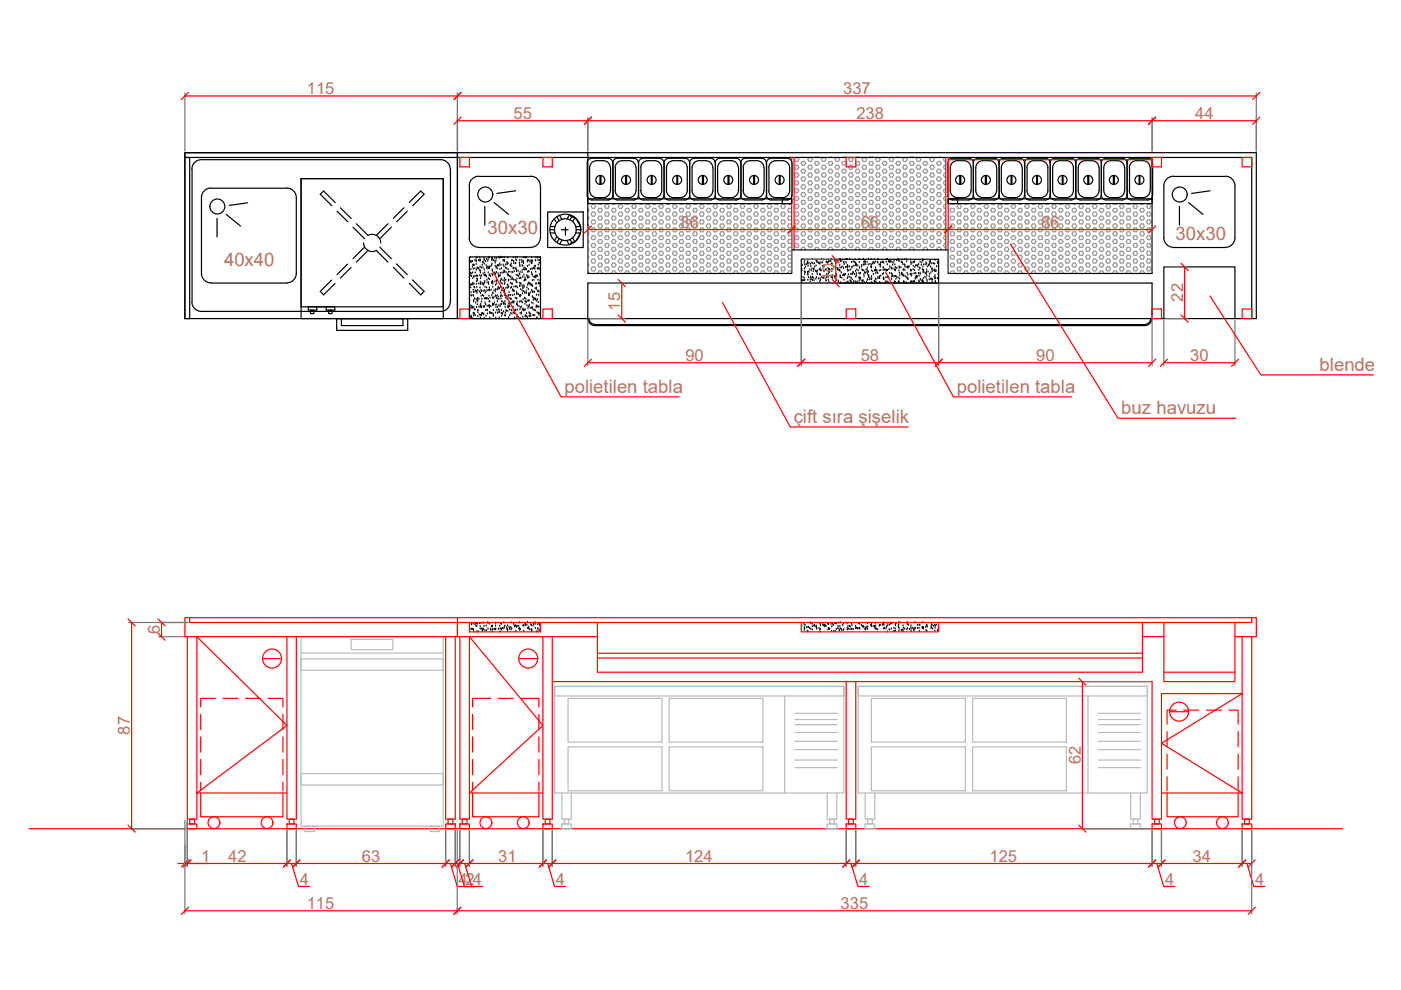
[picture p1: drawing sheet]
<svg xmlns="http://www.w3.org/2000/svg" width="297mm" height="210mm" viewBox="0 0 297 210" stroke-linecap="round" stroke-linejoin="round" font-family="sans-serif">
<defs><g id="words">
<g font-size="3.9" fill="#b8735c">
<text x="103.4" y="49.5">30x30</text>
<text x="249.3" y="51">30x30</text>
<text x="47.5" y="56.3">40x40</text>
<text x="119.7" y="83.3">polietilen tabla</text>
<text x="202.9" y="83.3">polietilen tabla</text>
<text x="279.8" y="78.6">blender</text>
<text x="168.3" y="89.6">çift sıra şişelik</text>
<text x="237.7" y="87.8">buz havuzu</text>
</g>
<g font-size="3.5" fill="#b8735c">
<text x="65.1" y="20">115</text>
<text x="178.8" y="20">337</text>
<text x="108.9" y="25.2">55</text>
<text x="181.6" y="25.2">238</text>
<text x="253.4" y="25.3">44</text>
<text x="144.3" y="48.3">86</text>
<text x="182.5" y="48.3">66</text>
<text x="220.7" y="48.3">86</text>
<text x="176.8" y="59.5" transform="rotate(-90 176.8 59.5)">10</text>
<text x="131.5" y="65.9" transform="rotate(-90 131.5 65.9)">15</text>
<text x="250.8" y="64" transform="rotate(-90 250.8 64)">22</text>
<text x="145.3" y="76.5">90</text>
<text x="182.5" y="76.5">58</text>
<text x="219.7" y="76.5">90</text>
<text x="252.3" y="76.5">30</text>
<text x="33.9" y="134.4" transform="rotate(-90 33.9 134.4)">6</text>
<text x="27.5" y="155.8" transform="rotate(-90 27.5 155.8)">87</text>
<text x="229.2" y="162" transform="rotate(-90 229.2 162)">62</text>
<text x="42.7" y="182.8">1</text>
<text x="48.4" y="182.8">42</text>
<text x="76.7" y="182.7">63</text>
<text x="105.6" y="182.7">31</text>
<text x="145.2" y="182.8">124</text>
<text x="209.8" y="182.7">125</text>
<text x="252.9" y="182.7">34</text>
<text x="63.5" y="187.6">4</text>
<text x="97.2" y="187.6">424</text>
<text x="117.8" y="187.6">4</text>
<text x="182.2" y="187.6">4</text>
<text x="247" y="187.6">4</text>
<text x="266.1" y="187.6">4</text>
<text x="65" y="192.8">115</text>
<text x="178.2" y="192.8">335</text>
</g>
</g></defs>
<g fill="none" stroke="#989898" stroke-width=".25">
<path d="M168.7 38.4h.4l.3 .4-.3 .4h-.4l-.3-.4zM168.7 36.7h.4l.3 .4-.3 .4h-.4l-.3-.4zM168.7 35h.4l.3 .5-.3 .4h-.4l-.3-.4zM168.7 33.4h.4l.3 .4-.3 .4h-.4l-.3-.4zM170.1 33.4h.1M170.1 39.2h.5l.2 .4-.2 .4h-.5l-.3-.4zM170.1 37.5h.5l.2 .5-.2 .4h-.5l-.3-.4zM170.1 35.9h.5l.2 .4-.2 .4h-.5l-.3-.4zM170.1 34.2h.5l.2 .4-.2 .4h-.5l-.3-.4zM170.1 33.4h.5M171.5 38.4h.5l.3 .4-.3 .4h-.5l-.2-.4zM171.5 36.7h.5l.3 .4-.3 .4h-.5l-.2-.4z"/>
<path d="M171.5 35h.5l.3 .5-.3 .4h-.5l-.2-.4zM171.5 33.4h.5l.3 .4-.3 .4h-.5l-.2-.4zM173 33.4h.1M173 39.2h.4l.3 .4-.3 .4h-.4l-.3-.4zM173 37.5h.4l.3 .5-.3 .4h-.4l-.3-.4zM173 35.9h.4l.3 .4-.3 .4h-.4l-.3-.4zM173 34.2h.4l.3 .4-.3 .4h-.4l-.3-.4zM173 33.4h.4M173.4 33.4h.1M174.4 38.4h.5l.2 .4-.2 .4h-.5l-.2-.4zM174.4 36.7h.5l.2 .4-.2 .4h-.5l-.2-.4zM174.4 35h.5l.2 .5-.2 .4h-.5l-.2-.4z"/>
<path d="M174.4 33.4h.5l.2 .4-.2 .4h-.5l-.2-.4zM175.8 33.4h.5M175.9 39.2h.4l.3 .4-.3 .4h-.4l-.3-.4zM175.9 37.5h.4l.3 .5-.3 .4h-.4l-.3-.4zM175.9 35.9h.4l.3 .4-.3 .4h-.4l-.3-.4zM175.9 34.2h.4l.3 .4-.3 .4h-.4l-.3-.4zM176.3 33.4h.1M177.3 38.4h.5l.2 .4-.2 .4h-.5l-.3-.4zM177.3 36.7h.5l.2 .4-.2 .4h-.5l-.3-.4zM177.3 35h.5l.2 .5-.2 .4h-.5l-.3-.4zM177.3 33.4h.5l.2 .4-.2 .4h-.5l-.3-.4zM178.7 33.4h.5"/>
<path d="M178.7 39.2h.5l.3 .4-.3 .4h-.5l-.2-.4zM178.7 37.5h.5l.3 .5-.3 .4h-.5l-.2-.4zM178.7 35.9h.5l.3 .4-.3 .4h-.5l-.2-.4zM178.7 34.2h.5l.3 .4-.3 .4h-.5l-.2-.4zM179.2 33.4h.1M180.2 35h.4l.2 .5-.2 .4h-.4l-.3-.4zM180.2 38.4h.4l.2 .4-.2 .4h-.4l-.3-.4zM180.2 36.7h.4l.2 .4-.2 .4h-.4l-.3-.4zM180.2 33.4h.4l.2 .4-.2 .4h-.4l-.3-.4zM181.6 33.4h.1M181.6 34.2h.5l.2 .4-.2 .4h-.5l-.2-.4zM181.6 39.2h.5l.2 .4-.2 .4h-.5l-.2-.4z"/>
<path d="M181.6 37.5h.5l.2 .5-.2 .4h-.5l-.2-.4zM181.6 35.9h.5l.2 .4-.2 .4h-.5l-.2-.4zM181.6 33.4h.5M182.1 33.4h.1M183 38.4h.5l.2 .4-.2 .4h-.5l-.2-.4zM183 36.7h.5l.2 .4-.2 .4h-.5l-.2-.4zM183 35h.5l.2 .5-.2 .4h-.5l-.2-.4zM183 33.4h.5l.2 .4-.2 .4h-.5l-.2-.4zM184.4 33.4h.1M184.4 39.2h.6l.2 .4-.2 .4h-.6l-.2-.4zM184.4 37.5h.6l.2 .5-.2 .4h-.6l-.2-.4zM184.4 35.9h.6l.2 .4-.2 .4h-.6l-.2-.4z"/>
<path d="M184.4 34.2h.6l.2 .4-.2 .4h-.6l-.2-.4zM184.4 33.4h.6M185 33.4h.1M185.9 38.4h.5l.2 .4-.2 .4h-.5l-.2-.4zM185.9 36.7h.5l.2 .4-.2 .4h-.5l-.2-.4zM185.9 35h.5l.2 .5-.2 .4h-.5l-.2-.4zM185.9 33.4h.5l.2 .4-.2 .4h-.5l-.2-.4zM187.3 33.4h.1M187.3 39.2h.5l.2 .4-.2 .4h-.5l-.2-.4zM187.3 37.5h.5l.2 .5-.2 .4h-.5l-.2-.4zM187.3 35.9h.5l.2 .4-.2 .4h-.5l-.2-.4zM187.3 34.2h.5l.2 .4-.2 .4h-.5l-.2-.4z"/>
<path d="M187.3 33.4h.5M188.8 38.4h.4l.3 .4-.3 .4h-.4l-.3-.4zM188.8 36.7h.4l.3 .4-.3 .4h-.4l-.3-.4zM188.8 35h.4l.3 .5-.3 .4h-.4l-.3-.4zM188.8 33.4h.4l.3 .4-.3 .4h-.4l-.3-.4zM190.2 33.4h.1M190.2 39.2h.5l.2 .4-.2 .4h-.5l-.3-.4zM190.2 37.5h.5l.2 .5-.2 .4h-.5l-.3-.4zM190.2 35.9h.5l.2 .4-.2 .4h-.5l-.3-.4zM190.2 34.2h.5l.2 .4-.2 .4h-.5l-.3-.4zM190.2 33.4h.5M191.6 38.4h.5l.3 .4-.3 .4h-.5l-.2-.4z"/>
<path d="M191.6 36.7h.5l.3 .4-.3 .4h-.5l-.2-.4zM191.6 35h.5l.3 .5-.3 .4h-.5l-.2-.4zM191.6 33.4h.5l.3 .4-.3 .4h-.5l-.2-.4zM193.1 33.4h.1M193.1 39.2h.4l.3 .4-.3 .4h-.4l-.3-.4zM193.1 37.5h.4l.3 .5-.3 .4h-.4l-.3-.4zM193.1 35.9h.4l.3 .4-.3 .4h-.4l-.3-.4zM193.1 34.2h.4l.3 .4-.3 .4h-.4l-.3-.4zM193.1 33.4h.4M193.5 33.4h.1M194.5 38.4h.5l.2 .4-.2 .4h-.5l-.2-.4zM194.5 36.7h.5l.2 .4-.2 .4h-.5l-.2-.4z"/>
<path d="M194.5 35h.5l.2 .5-.2 .4h-.5l-.2-.4zM194.5 33.4h.5l.2 .4-.2 .4h-.5l-.2-.4zM195.9 33.4h.5M196 39.2h.4l.3 .4-.3 .4h-.4l-.3-.4zM196 37.5h.4l.3 .5-.3 .4h-.4l-.3-.4zM196 35.9h.4l.3 .4-.3 .4h-.4l-.3-.4zM196 34.2h.4l.3 .4-.3 .4h-.4l-.3-.4zM196.4 33.4h.1M197.4 38.4h.5l.2 .4-.2 .4h-.5l-.3-.4zM197.4 36.7h.5l.2 .4-.2 .4h-.5l-.3-.4zM197.4 35h.5l.2 .5-.2 .4h-.5l-.3-.4zM197.4 33.4h.5l.2 .4-.2 .4h-.5l-.3-.4z"/>
<path d="M198.8 33.4h.5M198.8 39.2h.5l.3 .4-.3 .4h-.5l-.2-.4zM198.8 37.5h.5l.3 .5-.3 .4h-.5l-.2-.4zM198.8 35.9h.5l.3 .4-.3 .4h-.5l-.2-.4zM198.8 34.2h.5l.3 .4-.3 .4h-.5l-.2-.4zM199.3 33.4h.1M200.5 38.4h-.3l-.2 .4 .2 .4h.3M200.5 36.7h-.3l-.2 .4 .2 .4h.3M200.5 35h-.3l-.2 .5 .2 .4h.3M200.5 33.4h-.3l-.2 .4 .2 .4h.3M124.6 44.2l.2 .4-.2 .3M124.6 45.9l.2 .4-.2 .3"/>
<path d="M124.6 47.5l.2 .4-.2 .4M124.6 49.2l.2 .4-.2 .3M124.6 50.8l.2 .4-.2 .4M124.6 52.5l.2 .4-.2 .3M124.6 54.2l.2 .3-.2 .4M124.6 55.8l.2 .4-.2 .3M124.6 57.5l.2 .4v.1M124.7 43.2l-.1 .1M125.6 56.6h.5l.2 .4-.2 .4h-.5l-.3-.4zM125.6 54.9h.5l.2 .5-.2 .4h-.5l-.3-.4zM125.6 53.3h.5l.2 .4-.2 .4h-.5l-.3-.4zM125.6 51.6h.5l.2 .5-.2 .3h-.5l-.3-.3z"/>
<path d="M125.6 50h.5l.2 .4-.2 .4h-.5l-.3-.4zM125.6 48.3h.5l.2 .4-.2 .4h-.5l-.3-.4zM125.6 46.6h.5l.2 .5-.2 .4h-.5l-.3-.4zM125.6 45h.5l.2 .4-.2 .4h-.5l-.3-.4zM125.6 43.3h.5l.2 .5-.2 .4h-.5l-.3-.4zM126.9 58l-.1-.1 .2-.5h.5l.2 .5-.1 .1M126.9 43.2l.1 .1h.5l.1-.1M127 55.8h.5l.2 .4-.2 .4h-.5l-.2-.4zM127 54.1h.5l.2 .4-.2 .4h-.5l-.2-.4zM127 52.4h.5l.2 .5-.2 .4h-.5l-.2-.4zM127 50.8h.5l.2 .4-.2 .4h-.5l-.2-.4zM127 49.1h.5l.2 .5-.2 .4h-.5l-.2-.4z"/>
<path d="M127 47.5h.5l.2 .4-.2 .4h-.5l-.2-.4zM127 45.8h.5l.2 .5-.2 .3h-.5l-.2-.3zM127 44.2h.5l.2 .4-.2 .4h-.5l-.2-.4zM128.4 56.6h.5l.3 .4-.3 .4h-.5l-.2-.4zM128.4 54.9h.5l.3 .5-.3 .4h-.5l-.2-.4zM128.4 53.3h.5l.3 .4-.3 .4h-.5l-.2-.4zM128.4 51.6h.5l.3 .5-.3 .3h-.5l-.2-.3zM128.4 50h.5l.3 .4-.3 .4h-.5l-.2-.4zM128.4 48.3h.5l.3 .4-.3 .4h-.5l-.2-.4zM128.4 46.6h.5l.3 .5-.3 .4h-.5l-.2-.4zM128.4 45h.5l.3 .4-.3 .4h-.5l-.2-.4zM128.4 43.3h.5l.3 .5-.3 .4h-.5l-.2-.4z"/>
<path d="M129.8 58l-.1-.1 .2-.5h.4l.3 .5-.1 .1M129.8 43.2l.1 .1h.4l.2-.1M129.9 55.8h.4l.3 .4-.3 .4h-.4l-.2-.4zM129.9 54.1h.4l.3 .4-.3 .4h-.4l-.2-.4zM129.9 52.4h.4l.3 .5-.3 .4h-.4l-.2-.4zM129.9 50.8h.4l.3 .4-.3 .4h-.4l-.2-.4zM129.9 49.1h.4l.3 .5-.3 .4h-.4l-.2-.4zM129.9 47.5h.4l.3 .4-.3 .4h-.4l-.2-.4zM129.9 45.8h.4l.3 .5-.3 .3h-.4l-.2-.3zM129.9 44.2h.4l.3 .4-.3 .4h-.4l-.2-.4zM131.3 56.6h.5l.2 .4-.2 .4h-.5l-.2-.4zM131.3 54.9h.5l.2 .5-.2 .4h-.5l-.2-.4z"/>
<path d="M131.3 53.3h.5l.2 .4-.2 .4h-.5l-.2-.4zM131.3 51.6h.5l.2 .5-.2 .3h-.5l-.2-.3zM131.3 50h.5l.2 .4-.2 .4h-.5l-.2-.4zM131.3 48.3h.5l.2 .4-.2 .4h-.5l-.2-.4zM131.3 46.6h.5l.2 .5-.2 .4h-.5l-.2-.4zM131.3 45h.5l.2 .4-.2 .4h-.5l-.2-.4zM131.3 43.3h.5l.2 .5-.2 .4h-.5l-.2-.4zM132.6 58l-.1-.1 .3-.5h.4l.3 .5-.1 .1M132.7 43.2l.1 .1h.4l.2-.1M132.8 55.8h.4l.3 .4-.3 .4h-.4l-.3-.4zM132.8 54.1h.4l.3 .4-.3 .4h-.4l-.3-.4zM132.8 52.4h.4l.3 .5-.3 .4h-.4l-.3-.4z"/>
<path d="M132.8 50.8h.4l.3 .4-.3 .4h-.4l-.3-.4zM132.8 49.1h.4l.3 .5-.3 .4h-.4l-.3-.4zM132.8 47.5h.4l.3 .4-.3 .4h-.4l-.3-.4zM132.8 45.8h.4l.3 .5-.3 .3h-.4l-.3-.3zM132.8 44.2h.4l.3 .4-.3 .4h-.4l-.3-.4zM134.2 56.6h.5l.2 .4-.2 .4h-.5l-.3-.4zM134.2 54.9h.5l.2 .5-.2 .4h-.5l-.3-.4zM134.2 53.3h.5l.2 .4-.2 .4h-.5l-.3-.4zM134.2 51.6h.5l.2 .5-.2 .3h-.5l-.3-.3zM134.2 50h.5l.2 .4-.2 .4h-.5l-.3-.4zM134.2 48.3h.5l.2 .4-.2 .4h-.5l-.3-.4zM134.2 46.6h.5l.2 .5-.2 .4h-.5l-.3-.4z"/>
<path d="M134.2 45h.5l.2 .4-.2 .4h-.5l-.3-.4zM134.2 43.3h.5l.2 .5-.2 .4h-.5l-.3-.4zM135.5 58l-.1-.1 .2-.5h.5l.3 .5-.1 .1M135.6 43.2v.1h.5l.1-.1M135.6 55.8h.5l.3 .4-.3 .4h-.5l-.2-.4zM135.6 54.1h.5l.3 .4-.3 .4h-.5l-.2-.4zM135.6 52.4h.5l.3 .5-.3 .4h-.5l-.2-.4zM135.6 50.8h.5l.3 .4-.3 .4h-.5l-.2-.4zM135.6 49.1h.5l.3 .5-.3 .4h-.5l-.2-.4zM135.6 47.5h.5l.3 .4-.3 .4h-.5l-.2-.4zM135.6 45.8h.5l.3 .5-.3 .3h-.5l-.2-.3zM135.6 44.2h.5l.3 .4-.3 .4h-.5l-.2-.4z"/>
<path d="M137.1 56.6h.4l.3 .4-.3 .4h-.4l-.3-.4zM137.1 54.9h.4l.3 .5-.3 .4h-.4l-.3-.4zM137.1 53.3h.4l.3 .4-.3 .4h-.4l-.3-.4zM137.1 51.6h.4l.3 .5-.3 .3h-.4l-.3-.3zM137.1 50h.4l.3 .4-.3 .4h-.4l-.3-.4zM137.1 48.3h.4l.3 .4-.3 .4h-.4l-.3-.4zM137.1 46.6h.4l.3 .5-.3 .4h-.4l-.3-.4zM137.1 45h.4l.3 .4-.3 .4h-.4l-.3-.4zM137.1 43.3h.4l.3 .5-.3 .4h-.4l-.3-.4zM138.3 58v-.1l.2-.5h.5l.2 .5-.1 .1M138.4 43.2l.1 .1h.5l.1-.1M138.5 55.8h.5l.2 .4-.2 .4h-.5l-.2-.4z"/>
<path d="M138.5 54.1h.5l.2 .4-.2 .4h-.5l-.2-.4zM138.5 52.4h.5l.2 .5-.2 .4h-.5l-.2-.4zM138.5 50.8h.5l.2 .4-.2 .4h-.5l-.2-.4zM138.5 49.1h.5l.2 .5-.2 .4h-.5l-.2-.4zM138.5 47.5h.5l.2 .4-.2 .4h-.5l-.2-.4zM138.5 45.8h.5l.2 .5-.2 .3h-.5l-.2-.3zM138.5 44.2h.5l.2 .4-.2 .4h-.5l-.2-.4zM140 56.6h.4l.3 .4-.3 .4h-.4l-.3-.4zM140 54.9h.4l.3 .5-.3 .4h-.4l-.3-.4zM140 53.3h.4l.3 .4-.3 .4h-.4l-.3-.4zM140 51.6h.4l.3 .5-.3 .3h-.4l-.3-.3zM140 50h.4l.3 .4-.3 .4h-.4l-.3-.4z"/>
<path d="M140 48.3h.4l.3 .4-.3 .4h-.4l-.3-.4zM140 46.6h.4l.3 .5-.3 .4h-.4l-.3-.4zM140 45h.4l.3 .4-.3 .4h-.4l-.3-.4zM140 43.3h.4l.3 .5-.3 .4h-.4l-.3-.4zM141.2 58l-.1-.1 .3-.5h.5l.2 .5-.1 .1M141.3 43.2l.1 .1h.5v-.1M141.4 55.8h.5l.2 .4-.2 .4h-.5l-.3-.4zM141.4 54.1h.5l.2 .4-.2 .4h-.5l-.3-.4zM141.4 52.4h.5l.2 .5-.2 .4h-.5l-.3-.4zM141.4 50.8h.5l.2 .4-.2 .4h-.5l-.3-.4zM141.4 49.1h.5l.2 .5-.2 .4h-.5l-.3-.4zM141.4 47.5h.5l.2 .4-.2 .4h-.5l-.3-.4z"/>
<path d="M141.4 45.8h.5l.2 .5-.2 .3h-.5l-.3-.3zM141.4 44.2h.5l.2 .4-.2 .4h-.5l-.3-.4zM142.8 56.6h.5l.2 .4-.2 .4h-.5l-.2-.4zM142.8 54.9h.5l.2 .5-.2 .4h-.5l-.2-.4zM142.8 53.3h.5l.2 .4-.2 .4h-.5l-.2-.4zM142.8 51.6h.5l.2 .5-.2 .3h-.5l-.2-.3zM142.8 50h.5l.2 .4-.2 .4h-.5l-.2-.4zM142.8 48.3h.5l.2 .4-.2 .4h-.5l-.2-.4zM142.8 46.6h.5l.2 .5-.2 .4h-.5l-.2-.4zM142.8 45h.5l.2 .4-.2 .4h-.5l-.2-.4zM142.8 43.3h.5l.2 .5-.2 .4h-.5l-.2-.4zM144.1 58l-.1-.1 .2-.5h.5l.2 .5v.1"/>
<path d="M144.1 43.2l.1 .1h.5l.1-.1M144.2 55.8h.5l.2 .4-.2 .4h-.5l-.2-.4zM144.2 54.1h.5l.2 .4-.2 .4h-.5l-.2-.4zM144.2 52.4h.5l.2 .5-.2 .4h-.5l-.2-.4zM144.2 50.8h.5l.2 .4-.2 .4h-.5l-.2-.4zM144.2 49.1h.5l.2 .5-.2 .4h-.5l-.2-.4zM144.2 47.5h.5l.2 .4-.2 .4h-.5l-.2-.4zM144.2 45.8h.5l.2 .5-.2 .3h-.5l-.2-.3zM144.2 44.2h.5l.2 .4-.2 .4h-.5l-.2-.4zM145.7 56.6h.5l.2 .4-.2 .4h-.5l-.2-.4zM145.7 54.9h.5l.2 .5-.2 .4h-.5l-.2-.4zM145.7 53.3h.5l.2 .4-.2 .4h-.5l-.2-.4z"/>
<path d="M145.7 51.6h.5l.2 .5-.2 .3h-.5l-.2-.3zM145.7 50h.5l.2 .4-.2 .4h-.5l-.2-.4zM145.7 48.3h.5l.2 .4-.2 .4h-.5l-.2-.4zM145.7 46.6h.5l.2 .5-.2 .4h-.5l-.2-.4zM145.7 45h.5l.2 .4-.2 .4h-.5l-.2-.4zM145.7 43.3h.5l.2 .5-.2 .4h-.5l-.2-.4zM147 58l-.1-.1 .2-.5h.5l.2 .5-.1 .1M147 43.2l.1 .1h.5l.1-.1M147.1 55.8h.5l.2 .4-.2 .4h-.5l-.2-.4zM147.1 54.1h.5l.2 .4-.2 .4h-.5l-.2-.4zM147.1 52.4h.5l.2 .5-.2 .4h-.5l-.2-.4zM147.1 50.8h.5l.2 .4-.2 .4h-.5l-.2-.4z"/>
<path d="M147.1 49.1h.5l.2 .5-.2 .4h-.5l-.2-.4zM147.1 47.5h.5l.2 .4-.2 .4h-.5l-.2-.4zM147.1 45.8h.5l.2 .5-.2 .3h-.5l-.2-.3zM147.1 44.2h.5l.2 .4-.2 .4h-.5l-.2-.4zM148.5 56.6h.6l.2 .4-.2 .4h-.6l-.2-.4zM148.5 54.9h.6l.2 .5-.2 .4h-.6l-.2-.4zM148.5 53.3h.6l.2 .4-.2 .4h-.6l-.2-.4zM148.5 51.6h.6l.2 .5-.2 .3h-.6l-.2-.3zM148.5 50h.6l.2 .4-.2 .4h-.6l-.2-.4zM148.5 48.3h.6l.2 .4-.2 .4h-.6l-.2-.4zM148.5 46.6h.6l.2 .5-.2 .4h-.6l-.2-.4zM148.5 45h.6l.2 .4-.2 .4h-.6l-.2-.4z"/>
<path d="M148.5 43.3h.6l.2 .5-.2 .4h-.6l-.2-.4zM149.8 58l-.1-.1 .3-.5h.5l.2 .5-.1 .1M149.9 43.2l.1 .1h.5l.1-.1M150 55.8h.5l.2 .4-.2 .4h-.5l-.3-.4zM150 54.1h.5l.2 .4-.2 .4h-.5l-.3-.4zM150 52.4h.5l.2 .5-.2 .4h-.5l-.3-.4zM150 50.8h.5l.2 .4-.2 .4h-.5l-.3-.4zM150 49.1h.5l.2 .5-.2 .4h-.5l-.3-.4zM150 47.5h.5l.2 .4-.2 .4h-.5l-.3-.4zM150 45.8h.5l.2 .5-.2 .3h-.5l-.3-.3zM150 44.2h.5l.2 .4-.2 .4h-.5l-.3-.4zM151.4 56.6h.5l.2 .4-.2 .4h-.5l-.2-.4z"/>
<path d="M151.4 54.9h.5l.2 .5-.2 .4h-.5l-.2-.4zM151.4 53.3h.5l.2 .4-.2 .4h-.5l-.2-.4zM151.4 51.6h.5l.2 .5-.2 .3h-.5l-.2-.3zM151.4 50h.5l.2 .4-.2 .4h-.5l-.2-.4zM151.4 48.3h.5l.2 .4-.2 .4h-.5l-.2-.4zM151.4 46.6h.5l.2 .5-.2 .4h-.5l-.2-.4zM151.4 45h.5l.2 .4-.2 .4h-.5l-.2-.4zM151.4 43.3h.5l.2 .5-.2 .4h-.5l-.2-.4zM152.7 58l-.1-.1 .3-.5h.4l.3 .5-.1 .1M152.8 43.2l.1 .1h.4l.2-.1M152.9 55.8h.4l.3 .4-.3 .4h-.4l-.3-.4zM152.9 54.1h.4l.3 .4-.3 .4h-.4l-.3-.4z"/>
<path d="M152.9 52.4h.4l.3 .5-.3 .4h-.4l-.3-.4zM152.9 50.8h.4l.3 .4-.3 .4h-.4l-.3-.4zM152.9 49.1h.4l.3 .5-.3 .4h-.4l-.3-.4zM152.9 47.5h.4l.3 .4-.3 .4h-.4l-.3-.4zM152.9 45.8h.4l.3 .5-.3 .3h-.4l-.3-.3zM152.9 44.2h.4l.3 .4-.3 .4h-.4l-.3-.4zM154.3 56.6h.5l.2 .4-.2 .4h-.5l-.2-.4zM154.3 54.9h.5l.2 .5-.2 .4h-.5l-.2-.4zM154.3 53.3h.5l.2 .4-.2 .4h-.5l-.2-.4zM154.3 51.6h.5l.2 .5-.2 .3h-.5l-.2-.3zM154.3 50h.5l.2 .4-.2 .4h-.5l-.2-.4zM154.3 48.3h.5l.2 .4-.2 .4h-.5l-.2-.4z"/>
<path d="M154.3 46.6h.5l.2 .5-.2 .4h-.5l-.2-.4zM154.3 45h.5l.2 .4-.2 .4h-.5l-.2-.4zM154.3 43.3h.5l.2 .5-.2 .4h-.5l-.2-.4zM155.6 58l-.1-.1 .2-.5h.5l.3 .5-.1 .1M155.7 43.2v.1h.5l.1-.1M155.7 55.8h.5l.3 .4-.3 .4h-.5l-.2-.4zM155.7 54.1h.5l.3 .4-.3 .4h-.5l-.2-.4zM155.7 52.4h.5l.3 .5-.3 .4h-.5l-.2-.4zM155.7 50.8h.5l.3 .4-.3 .4h-.5l-.2-.4zM155.7 49.1h.5l.3 .5-.3 .4h-.5l-.2-.4zM155.7 47.5h.5l.3 .4-.3 .4h-.5l-.2-.4zM155.7 45.8h.5l.3 .5-.3 .3h-.5l-.2-.3z"/>
<path d="M155.7 44.2h.5l.3 .4-.3 .4h-.5l-.2-.4zM157.2 56.6h.4l.3 .4-.3 .4h-.4l-.3-.4zM157.2 54.9h.4l.3 .5-.3 .4h-.4l-.3-.4zM157.2 53.3h.4l.3 .4-.3 .4h-.4l-.3-.4zM157.2 51.6h.4l.3 .5-.3 .3h-.4l-.3-.3zM157.2 50h.4l.3 .4-.3 .4h-.4l-.3-.4zM157.2 48.3h.4l.3 .4-.3 .4h-.4l-.3-.4zM157.2 46.6h.4l.3 .5-.3 .4h-.4l-.3-.4zM157.2 45h.4l.3 .4-.3 .4h-.4l-.3-.4zM157.2 43.3h.4l.3 .5-.3 .4h-.4l-.3-.4zM158.5 58l-.1-.1 .2-.5h.5l.2 .5v.1M158.5 43.2l.1 .1h.5l.1-.1"/>
<path d="M158.6 55.8h.5l.2 .4-.2 .4h-.5l-.2-.4zM158.6 54.1h.5l.2 .4-.2 .4h-.5l-.2-.4zM158.6 52.4h.5l.2 .5-.2 .4h-.5l-.2-.4zM158.6 50.8h.5l.2 .4-.2 .4h-.5l-.2-.4zM158.6 49.1h.5l.2 .5-.2 .4h-.5l-.2-.4zM158.6 47.5h.5l.2 .4-.2 .4h-.5l-.2-.4zM158.6 45.8h.5l.2 .5-.2 .3h-.5l-.2-.3zM158.6 44.2h.5l.2 .4-.2 .4h-.5l-.2-.4zM160.1 56.6h.4l.3 .4-.3 .4h-.4l-.3-.4zM160.1 54.9h.4l.3 .5-.3 .4h-.4l-.3-.4zM160.1 53.3h.4l.3 .4-.3 .4h-.4l-.3-.4zM160.1 51.6h.4l.3 .5-.3 .3h-.4l-.3-.3z"/>
<path d="M160.1 50h.4l.3 .4-.3 .4h-.4l-.3-.4zM160.1 48.3h.4l.3 .4-.3 .4h-.4l-.3-.4zM160.1 46.6h.4l.3 .5-.3 .4h-.4l-.3-.4zM160.1 45h.4l.3 .4-.3 .4h-.4l-.3-.4zM160.1 43.3h.4l.3 .5-.3 .4h-.4l-.3-.4zM161.3 58l-.1-.1 .3-.5h.5l.2 .5-.1 .1M161.4 43.2l.1 .1h.5l.1-.1M161.5 55.8h.5l.2 .4-.2 .4h-.5l-.3-.4zM161.5 54.1h.5l.2 .4-.2 .4h-.5l-.3-.4zM161.5 52.4h.5l.2 .5-.2 .4h-.5l-.3-.4zM161.5 50.8h.5l.2 .4-.2 .4h-.5l-.3-.4zM161.5 49.1h.5l.2 .5-.2 .4h-.5l-.3-.4z"/>
<path d="M161.5 47.5h.5l.2 .4-.2 .4h-.5l-.3-.4zM161.5 45.8h.5l.2 .5-.2 .3h-.5l-.3-.3zM161.5 44.2h.5l.2 .4-.2 .4h-.5l-.3-.4zM162.9 56.6h.5l.2 .4-.2 .4h-.5l-.2-.4zM162.9 54.9h.5l.2 .5-.2 .4h-.5l-.2-.4zM162.9 53.3h.5l.2 .4-.2 .4h-.5l-.2-.4zM162.9 51.6h.5l.2 .5-.2 .3h-.5l-.2-.3zM162.9 50h.5l.2 .4-.2 .4h-.5l-.2-.4zM162.9 48.3h.5l.2 .4-.2 .4h-.5l-.2-.4zM162.9 46.6h.5l.2 .5-.2 .4h-.5l-.2-.4zM162.9 45h.5l.2 .4-.2 .4h-.5l-.2-.4zM162.9 43.3h.5l.2 .5-.2 .4h-.5l-.2-.4z"/>
<path d="M164.2 58l-.1-.1 .2-.5h.5l.3 .5-.1 .1M164.3 43.2v.1h.5l.1-.1M164.3 55.8h.5l.3 .4-.3 .4h-.5l-.2-.4zM164.3 54.1h.5l.3 .4-.3 .4h-.5l-.2-.4zM164.3 52.4h.5l.3 .5-.3 .4h-.5l-.2-.4zM164.3 50.8h.5l.3 .4-.3 .4h-.5l-.2-.4zM164.3 49.1h.5l.3 .5-.3 .4h-.5l-.2-.4zM164.3 47.5h.5l.3 .4-.3 .4h-.5l-.2-.4zM164.3 45.8h.5l.3 .5-.3 .3h-.5l-.2-.3zM164.3 44.2h.5l.3 .4-.3 .4h-.5l-.2-.4zM165.8 56.6h.5l.2 .4-.2 .4h-.5l-.2-.4zM165.8 54.9h.5l.2 .5-.2 .4h-.5l-.2-.4z"/>
<path d="M165.8 53.3h.5l.2 .4-.2 .4h-.5l-.2-.4zM165.8 51.6h.5l.2 .5-.2 .3h-.5l-.2-.3zM165.8 50h.5l.2 .4-.2 .4h-.5l-.2-.4zM165.8 48.3h.5l.2 .4-.2 .4h-.5l-.2-.4zM165.8 46.6h.5l.2 .5-.2 .4h-.5l-.2-.4zM165.8 45h.5l.2 .4-.2 .4h-.5l-.2-.4zM165.8 43.3h.5l.2 .5-.2 .4h-.5l-.2-.4zM167.1 43.2l.1 .1h.5l.1-.1M167.9 58h.1M167.9 57.7l-.2-.3h-.5l-.2 .5 .1 .1M167.9 56.1l-.2-.3h-.5l-.2 .4 .2 .4h.5l.2-.3M167.9 54.4l-.2-.3h-.5l-.2 .4 .2 .4h.5l.2-.2"/>
<path d="M167.9 52.7l-.2-.3h-.5l-.2 .5 .2 .4h.5l.2-.3M167.9 51.1l-.2-.3h-.5l-.2 .4 .2 .4h.5l.2-.3M167.9 49.4l-.2-.3h-.5l-.2 .5 .2 .4h.5l.2-.3M167.9 47.8l-.2-.3h-.5l-.2 .4 .2 .4h.5l.2-.3M167.9 46.1l-.2-.3h-.5l-.2 .5 .2 .3h.5l.2-.2M167.9 44.4l-.2-.2h-.5l-.2 .4 .2 .4h.5l.2-.3M168.7 51.6h.4l.3 .5-.3 .3h-.4l-.3-.3zM168.7 50h.4l.3 .4-.3 .4h-.4l-.3-.4zM168.7 48.3h.4l.3 .4-.3 .4h-.4l-.3-.4zM168.7 46.6h.4l.3 .5-.3 .4h-.4l-.3-.4zM168.7 45h.4l.3 .4-.3 .4h-.4l-.3-.4zM168.7 43.3h.4l.3 .5-.3 .4h-.4l-.3-.4z"/>
<path d="M168.7 41.7h.4l.3 .4-.3 .4h-.4l-.3-.4zM168.7 40h.4l.3 .4-.3 .4h-.4l-.3-.4zM169.9 53l-.1-.1 .3-.5h.5l.2 .6M170.1 50.8h.5l.2 .4-.2 .4h-.5l-.3-.4zM170.1 49.1h.5l.2 .5-.2 .4h-.5l-.3-.4zM170.1 47.5h.5l.2 .4-.2 .4h-.5l-.3-.4zM170.1 45.8h.5l.2 .5-.2 .3h-.5l-.3-.3zM170.1 44.2h.5l.2 .4-.2 .4h-.5l-.3-.4zM170.1 42.5h.5l.2 .4-.2 .4h-.5l-.3-.4zM170.1 40.8h.5l.2 .5-.2 .4h-.5l-.3-.4zM171.5 51.6h.5l.3 .5-.3 .3h-.5l-.2-.3zM171.5 50h.5l.3 .4-.3 .4h-.5l-.2-.4z"/>
<path d="M171.5 48.3h.5l.3 .4-.3 .4h-.5l-.2-.4zM171.5 46.6h.5l.3 .5-.3 .4h-.5l-.2-.4zM171.5 45h.5l.3 .4-.3 .4h-.5l-.2-.4zM171.5 43.3h.5l.3 .5-.3 .4h-.5l-.2-.4zM171.5 41.7h.5l.3 .4-.3 .4h-.5l-.2-.4zM171.5 40h.5l.3 .4-.3 .4h-.5l-.2-.4zM172.8 53l-.1-.1 .3-.5h.4l.3 .6M173 50.8h.4l.3 .4-.3 .4h-.4l-.3-.4zM173 49.1h.4l.3 .5-.3 .4h-.4l-.3-.4zM173 47.5h.4l.3 .4-.3 .4h-.4l-.3-.4zM173 45.8h.4l.3 .5-.3 .3h-.4l-.3-.3zM173 44.2h.4l.3 .4-.3 .4h-.4l-.3-.4z"/>
<path d="M173 42.5h.4l.3 .4-.3 .4h-.4l-.3-.4zM173 40.8h.4l.3 .5-.3 .4h-.4l-.3-.4zM174.4 51.6h.5l.2 .5-.2 .3h-.5l-.2-.3zM174.4 50h.5l.2 .4-.2 .4h-.5l-.2-.4zM174.4 48.3h.5l.2 .4-.2 .4h-.5l-.2-.4zM174.4 46.6h.5l.2 .5-.2 .4h-.5l-.2-.4zM174.4 45h.5l.2 .4-.2 .4h-.5l-.2-.4zM174.4 43.3h.5l.2 .5-.2 .4h-.5l-.2-.4zM174.4 41.7h.5l.2 .4-.2 .4h-.5l-.2-.4zM174.4 40h.5l.2 .4-.2 .4h-.5l-.2-.4zM175.6 53l.3-.6h.4l.3 .5-.1 .1M175.9 50.8h.4l.3 .4-.3 .4h-.4l-.3-.4z"/>
<path d="M175.9 49.1h.4l.3 .5-.3 .4h-.4l-.3-.4zM175.9 47.5h.4l.3 .4-.3 .4h-.4l-.3-.4zM175.9 45.8h.4l.3 .5-.3 .3h-.4l-.3-.3zM175.9 44.2h.4l.3 .4-.3 .4h-.4l-.3-.4zM175.9 42.5h.4l.3 .4-.3 .4h-.4l-.3-.4zM175.9 40.8h.4l.3 .5-.3 .4h-.4l-.3-.4zM177.3 51.6h.5l.2 .5-.2 .3h-.5l-.3-.3zM177.3 50h.5l.2 .4-.2 .4h-.5l-.3-.4zM177.3 48.3h.5l.2 .4-.2 .4h-.5l-.3-.4zM177.3 46.6h.5l.2 .5-.2 .4h-.5l-.3-.4zM177.3 45h.5l.2 .4-.2 .4h-.5l-.3-.4zM177.3 43.3h.5l.2 .5-.2 .4h-.5l-.3-.4z"/>
<path d="M177.3 41.7h.5l.2 .4-.2 .4h-.5l-.3-.4zM177.3 40h.5l.2 .4-.2 .4h-.5l-.3-.4zM178.5 53l.2-.6h.5l.3 .5-.1 .1M178.7 50.8h.5l.3 .4-.3 .4h-.5l-.2-.4zM178.7 49.1h.5l.3 .5-.3 .4h-.5l-.2-.4zM178.7 47.5h.5l.3 .4-.3 .4h-.5l-.2-.4zM178.7 45.8h.5l.3 .5-.3 .3h-.5l-.2-.3zM178.7 44.2h.5l.3 .4-.3 .4h-.5l-.2-.4zM178.7 42.5h.5l.3 .4-.3 .4h-.5l-.2-.4zM178.7 40.8h.5l.3 .5-.3 .4h-.5l-.2-.4zM180.2 51.6h.4l.2 .5-.2 .3h-.4l-.3-.3zM180.2 50h.4l.2 .4-.2 .4h-.4l-.3-.4z"/>
<path d="M180.2 48.3h.4l.2 .4-.2 .4h-.4l-.3-.4zM180.2 46.6h.4l.2 .5-.2 .4h-.4l-.3-.4zM180.2 45h.4l.2 .4-.2 .4h-.4l-.3-.4zM180.2 43.3h.4l.2 .5-.2 .4h-.4l-.3-.4zM180.2 41.7h.4l.2 .4-.2 .4h-.4l-.3-.4zM180.2 40h.4l.2 .4-.2 .4h-.4l-.3-.4zM181.4 53l.2-.6h.5l.1 .6M181.6 50.8h.5l.2 .4-.2 .4h-.5l-.2-.4zM181.6 49.1h.5l.2 .5-.2 .4h-.5l-.2-.4zM181.6 47.5h.5l.2 .4-.2 .4h-.5l-.2-.4zM181.6 45.8h.5l.2 .5-.2 .3h-.5l-.2-.3zM181.6 44.2h.5l.2 .4-.2 .4h-.5l-.2-.4z"/>
<path d="M181.6 42.5h.5l.2 .4-.2 .4h-.5l-.2-.4zM181.6 40.8h.5l.2 .5-.2 .4h-.5l-.2-.4zM183 51.6h.5l.2 .5-.2 .3h-.5l-.2-.3zM183 50h.5l.2 .4-.2 .4h-.5l-.2-.4zM183 48.3h.5l.2 .4-.2 .4h-.5l-.2-.4zM183 46.6h.5l.2 .5-.2 .4h-.5l-.2-.4zM183 45h.5l.2 .4-.2 .4h-.5l-.2-.4zM183 43.3h.5l.2 .5-.2 .4h-.5l-.2-.4zM183 41.7h.5l.2 .4-.2 .4h-.5l-.2-.4zM183 40h.5l.2 .4-.2 .4h-.5l-.2-.4zM184.3 53l.1-.6h.6l.1 .6M184.4 50.8h.6l.2 .4-.2 .4h-.6l-.2-.4z"/>
<path d="M184.4 49.1h.6l.2 .5-.2 .4h-.6l-.2-.4zM184.4 47.5h.6l.2 .4-.2 .4h-.6l-.2-.4zM184.4 45.8h.6l.2 .5-.2 .3h-.6l-.2-.3zM184.4 44.2h.6l.2 .4-.2 .4h-.6l-.2-.4zM184.4 42.5h.6l.2 .4-.2 .4h-.6l-.2-.4zM184.4 40.8h.6l.2 .5-.2 .4h-.6l-.2-.4zM185.9 51.6h.5l.2 .5-.2 .3h-.5l-.2-.3zM185.9 50h.5l.2 .4-.2 .4h-.5l-.2-.4zM185.9 48.3h.5l.2 .4-.2 .4h-.5l-.2-.4zM185.9 46.6h.5l.2 .5-.2 .4h-.5l-.2-.4zM185.9 45h.5l.2 .4-.2 .4h-.5l-.2-.4zM185.9 43.3h.5l.2 .5-.2 .4h-.5l-.2-.4z"/>
<path d="M185.9 41.7h.5l.2 .4-.2 .4h-.5l-.2-.4zM185.9 40h.5l.2 .4-.2 .4h-.5l-.2-.4zM187.2 53l-.1-.1 .2-.5h.5l.2 .6M187.3 50.8h.5l.2 .4-.2 .4h-.5l-.2-.4zM187.3 49.1h.5l.2 .5-.2 .4h-.5l-.2-.4zM187.3 47.5h.5l.2 .4-.2 .4h-.5l-.2-.4zM187.3 45.8h.5l.2 .5-.2 .3h-.5l-.2-.3zM187.3 44.2h.5l.2 .4-.2 .4h-.5l-.2-.4zM187.3 42.5h.5l.2 .4-.2 .4h-.5l-.2-.4zM187.3 40.8h.5l.2 .5-.2 .4h-.5l-.2-.4zM188.8 51.6h.4l.3 .5-.3 .3h-.4l-.3-.3zM188.8 50h.4l.3 .4-.3 .4h-.4l-.3-.4z"/>
<path d="M188.8 48.3h.4l.3 .4-.3 .4h-.4l-.3-.4zM188.8 46.6h.4l.3 .5-.3 .4h-.4l-.3-.4zM188.8 45h.4l.3 .4-.3 .4h-.4l-.3-.4zM188.8 43.3h.4l.3 .5-.3 .4h-.4l-.3-.4zM188.8 41.7h.4l.3 .4-.3 .4h-.4l-.3-.4zM188.8 40h.4l.3 .4-.3 .4h-.4l-.3-.4zM190 53l-.1-.1 .3-.5h.5l.2 .6M190.2 50.8h.5l.2 .4-.2 .4h-.5l-.3-.4zM190.2 49.1h.5l.2 .5-.2 .4h-.5l-.3-.4zM190.2 47.5h.5l.2 .4-.2 .4h-.5l-.3-.4zM190.2 45.8h.5l.2 .5-.2 .3h-.5l-.3-.3zM190.2 44.2h.5l.2 .4-.2 .4h-.5l-.3-.4z"/>
<path d="M190.2 42.5h.5l.2 .4-.2 .4h-.5l-.3-.4zM190.2 40.8h.5l.2 .5-.2 .4h-.5l-.3-.4zM191.6 51.6h.5l.3 .5-.3 .3h-.5l-.2-.3zM191.6 50h.5l.3 .4-.3 .4h-.5l-.2-.4zM191.6 48.3h.5l.3 .4-.3 .4h-.5l-.2-.4zM191.6 46.6h.5l.3 .5-.3 .4h-.5l-.2-.4zM191.6 45h.5l.3 .4-.3 .4h-.5l-.2-.4zM191.6 43.3h.5l.3 .5-.3 .4h-.5l-.2-.4zM191.6 41.7h.5l.3 .4-.3 .4h-.5l-.2-.4zM191.6 40h.5l.3 .4-.3 .4h-.5l-.2-.4zM192.9 53l-.1-.1 .3-.5h.4l.3 .5-.1 .1M193.1 50.8h.4l.3 .4-.3 .4h-.4l-.3-.4z"/>
<path d="M193.1 49.1h.4l.3 .5-.3 .4h-.4l-.3-.4zM193.1 47.5h.4l.3 .4-.3 .4h-.4l-.3-.4zM193.1 45.8h.4l.3 .5-.3 .3h-.4l-.3-.3zM193.1 44.2h.4l.3 .4-.3 .4h-.4l-.3-.4zM193.1 42.5h.4l.3 .4-.3 .4h-.4l-.3-.4zM193.1 40.8h.4l.3 .5-.3 .4h-.4l-.3-.4zM194.5 51.6h.5l.2 .5-.2 .3h-.5l-.2-.3zM194.5 50h.5l.2 .4-.2 .4h-.5l-.2-.4zM194.5 48.3h.5l.2 .4-.2 .4h-.5l-.2-.4zM194.5 46.6h.5l.2 .5-.2 .4h-.5l-.2-.4zM194.5 45h.5l.2 .4-.2 .4h-.5l-.2-.4zM194.5 43.3h.5l.2 .5-.2 .4h-.5l-.2-.4z"/>
<path d="M194.5 41.7h.5l.2 .4-.2 .4h-.5l-.2-.4zM194.5 40h.5l.2 .4-.2 .4h-.5l-.2-.4zM195.7 53l.3-.6h.4l.3 .5-.1 .1M196 50.8h.4l.3 .4-.3 .4h-.4l-.3-.4zM196 49.1h.4l.3 .5-.3 .4h-.4l-.3-.4zM196 47.5h.4l.3 .4-.3 .4h-.4l-.3-.4zM196 45.8h.4l.3 .5-.3 .3h-.4l-.3-.3zM196 44.2h.4l.3 .4-.3 .4h-.4l-.3-.4zM196 42.5h.4l.3 .4-.3 .4h-.4l-.3-.4zM196 40.8h.4l.3 .5-.3 .4h-.4l-.3-.4zM197.4 51.6h.5l.2 .5-.2 .3h-.5l-.3-.3zM197.4 50h.5l.2 .4-.2 .4h-.5l-.3-.4z"/>
<path d="M197.4 48.3h.5l.2 .4-.2 .4h-.5l-.3-.4zM197.4 46.6h.5l.2 .5-.2 .4h-.5l-.3-.4zM197.4 45h.5l.2 .4-.2 .4h-.5l-.3-.4zM197.4 43.3h.5l.2 .5-.2 .4h-.5l-.3-.4zM197.4 41.7h.5l.2 .4-.2 .4h-.5l-.3-.4zM197.4 40h.5l.2 .4-.2 .4h-.5l-.3-.4zM198.6 53l.2-.6h.5l.3 .5-.1 .1M198.8 50.8h.5l.3 .4-.3 .4h-.5l-.2-.4zM198.8 49.1h.5l.3 .5-.3 .4h-.5l-.2-.4zM198.8 47.5h.5l.3 .4-.3 .4h-.5l-.2-.4zM198.8 45.8h.5l.3 .5-.3 .3h-.5l-.2-.3zM198.8 44.2h.5l.3 .4-.3 .4h-.5l-.2-.4z"/>
<path d="M198.8 42.5h.5l.3 .4-.3 .4h-.5l-.2-.4zM198.8 40.8h.5l.3 .5-.3 .4h-.5l-.2-.4zM200.5 51.6h-.3l-.2 .5 .2 .3h.3M200.5 50h-.3l-.2 .4 .2 .4h.3M200.5 48.3h-.3l-.2 .4 .2 .4h.3M200.5 46.6h-.3l-.2 .5 .2 .4h.3M200.5 45h-.3l-.2 .4 .2 .4h.3M200.5 43.3h-.3l-.2 .5 .2 .4h.3M200.5 41.7h-.3l-.2 .4 .2 .4h.3M200.5 40h-.3l-.2 .4 .2 .4h.3M201.5 58v-.1l.2-.5h.5l.2 .5-.1 .1M201.6 43.2l.1 .1h.5l.1-.1"/>
<path d="M201.7 55.8h.5l.2 .4-.2 .4h-.5l-.2-.4zM201.7 54.1h.5l.2 .4-.2 .4h-.5l-.2-.4zM201.7 52.4h.5l.2 .5-.2 .4h-.5l-.2-.4zM201.7 50.8h.5l.2 .4-.2 .4h-.5l-.2-.4zM201.7 49.1h.5l.2 .5-.2 .4h-.5l-.2-.4zM201.7 47.5h.5l.2 .4-.2 .4h-.5l-.2-.4zM201.7 45.8h.5l.2 .5-.2 .3h-.5l-.2-.3zM201.7 44.2h.5l.2 .4-.2 .4h-.5l-.2-.4zM203.1 56.6h.5l.2 .4-.2 .4h-.5l-.2-.4zM203.1 54.9h.5l.2 .5-.2 .4h-.5l-.2-.4zM203.1 53.3h.5l.2 .4-.2 .4h-.5l-.2-.4zM203.1 51.6h.5l.2 .5-.2 .3h-.5l-.2-.3z"/>
<path d="M203.1 50h.5l.2 .4-.2 .4h-.5l-.2-.4zM203.1 48.3h.5l.2 .4-.2 .4h-.5l-.2-.4zM203.1 46.6h.5l.2 .5-.2 .4h-.5l-.2-.4zM203.1 45h.5l.2 .4-.2 .4h-.5l-.2-.4zM203.1 43.3h.5l.2 .5-.2 .4h-.5l-.2-.4zM204.4 58l-.1-.1 .3-.5h.5l.2 .5-.1 .1M204.5 43.2l.1 .1h.5v-.1M204.6 55.8h.5l.2 .4-.2 .4h-.5l-.3-.4zM204.6 54.1h.5l.2 .4-.2 .4h-.5l-.3-.4zM204.6 52.4h.5l.2 .5-.2 .4h-.5l-.3-.4zM204.6 50.8h.5l.2 .4-.2 .4h-.5l-.3-.4zM204.6 49.1h.5l.2 .5-.2 .4h-.5l-.3-.4z"/>
<path d="M204.6 47.5h.5l.2 .4-.2 .4h-.5l-.3-.4zM204.6 45.8h.5l.2 .5-.2 .3h-.5l-.3-.3zM204.6 44.2h.5l.2 .4-.2 .4h-.5l-.3-.4zM206 56.6h.5l.2 .4-.2 .4h-.5l-.2-.4zM206 54.9h.5l.2 .5-.2 .4h-.5l-.2-.4zM206 53.3h.5l.2 .4-.2 .4h-.5l-.2-.4zM206 51.6h.5l.2 .5-.2 .3h-.5l-.2-.3zM206 50h.5l.2 .4-.2 .4h-.5l-.2-.4zM206 48.3h.5l.2 .4-.2 .4h-.5l-.2-.4zM206 46.6h.5l.2 .5-.2 .4h-.5l-.2-.4zM206 45h.5l.2 .4-.2 .4h-.5l-.2-.4zM206 43.3h.5l.2 .5-.2 .4h-.5l-.2-.4z"/>
<path d="M207.3 58l-.1-.1 .2-.5h.5l.3 .5-.1 .1M207.3 43.2l.1 .1h.5l.1-.1M207.4 55.8h.5l.3 .4-.3 .4h-.5l-.2-.4zM207.4 54.1h.5l.3 .4-.3 .4h-.5l-.2-.4zM207.4 52.4h.5l.3 .5-.3 .4h-.5l-.2-.4zM207.4 50.8h.5l.3 .4-.3 .4h-.5l-.2-.4zM207.4 49.1h.5l.3 .5-.3 .4h-.5l-.2-.4zM207.4 47.5h.5l.3 .4-.3 .4h-.5l-.2-.4zM207.4 45.8h.5l.3 .5-.3 .3h-.5l-.2-.3zM207.4 44.2h.5l.3 .4-.3 .4h-.5l-.2-.4zM208.9 56.6h.4l.3 .4-.3 .4h-.4l-.3-.4zM208.9 54.9h.4l.3 .5-.3 .4h-.4l-.3-.4z"/>
<path d="M208.9 53.3h.4l.3 .4-.3 .4h-.4l-.3-.4zM208.9 51.6h.4l.3 .5-.3 .3h-.4l-.3-.3zM208.9 50h.4l.3 .4-.3 .4h-.4l-.3-.4zM208.9 48.3h.4l.3 .4-.3 .4h-.4l-.3-.4zM208.9 46.6h.4l.3 .5-.3 .4h-.4l-.3-.4zM208.9 45h.4l.3 .4-.3 .4h-.4l-.3-.4zM208.9 43.3h.4l.3 .5-.3 .4h-.4l-.3-.4zM210.1 58v-.1l.2-.5h.5l.2 .5-.1 .1M210.2 43.2l.1 .1h.5l.1-.1M210.3 55.8h.5l.2 .4-.2 .4h-.5l-.2-.4zM210.3 54.1h.5l.2 .4-.2 .4h-.5l-.2-.4zM210.3 52.4h.5l.2 .5-.2 .4h-.5l-.2-.4z"/>
<path d="M210.3 50.8h.5l.2 .4-.2 .4h-.5l-.2-.4zM210.3 49.1h.5l.2 .5-.2 .4h-.5l-.2-.4zM210.3 47.5h.5l.2 .4-.2 .4h-.5l-.2-.4zM210.3 45.8h.5l.2 .5-.2 .3h-.5l-.2-.3zM210.3 44.2h.5l.2 .4-.2 .4h-.5l-.2-.4zM211.8 56.6h.4l.3 .4-.3 .4h-.4l-.3-.4zM211.8 54.9h.4l.3 .5-.3 .4h-.4l-.3-.4zM211.8 53.3h.4l.3 .4-.3 .4h-.4l-.3-.4zM211.8 51.6h.4l.3 .5-.3 .3h-.4l-.3-.3zM211.8 50h.4l.3 .4-.3 .4h-.4l-.3-.4zM211.8 48.3h.4l.3 .4-.3 .4h-.4l-.3-.4zM211.8 46.6h.4l.3 .5-.3 .4h-.4l-.3-.4z"/>
<path d="M211.8 45h.4l.3 .4-.3 .4h-.4l-.3-.4zM211.8 43.3h.4l.3 .5-.3 .4h-.4l-.3-.4zM213 58l-.1-.1 .3-.5h.5l.2 .5-.1 .1M213.1 43.2l.1 .1h.5v-.1M213.2 55.8h.5l.2 .4-.2 .4h-.5l-.3-.4zM213.2 54.1h.5l.2 .4-.2 .4h-.5l-.3-.4zM213.2 52.4h.5l.2 .5-.2 .4h-.5l-.3-.4zM213.2 50.8h.5l.2 .4-.2 .4h-.5l-.3-.4zM213.2 49.1h.5l.2 .5-.2 .4h-.5l-.3-.4zM213.2 47.5h.5l.2 .4-.2 .4h-.5l-.3-.4zM213.2 45.8h.5l.2 .5-.2 .3h-.5l-.3-.3zM213.2 44.2h.5l.2 .4-.2 .4h-.5l-.3-.4z"/>
<path d="M214.6 56.6h.5l.2 .4-.2 .4h-.5l-.2-.4zM214.6 54.9h.5l.2 .5-.2 .4h-.5l-.2-.4zM214.6 53.3h.5l.2 .4-.2 .4h-.5l-.2-.4zM214.6 51.6h.5l.2 .5-.2 .3h-.5l-.2-.3zM214.6 50h.5l.2 .4-.2 .4h-.5l-.2-.4zM214.6 48.3h.5l.2 .4-.2 .4h-.5l-.2-.4zM214.6 46.6h.5l.2 .5-.2 .4h-.5l-.2-.4zM214.6 45h.5l.2 .4-.2 .4h-.5l-.2-.4zM214.6 43.3h.5l.2 .5-.2 .4h-.5l-.2-.4zM215.9 58l-.1-.1 .3-.5h.4l.3 .5-.1 .1M215.9 43.2l.2 .1h.4l.1-.1M216.1 55.8h.4l.3 .4-.3 .4h-.4l-.3-.4z"/>
<path d="M216.1 54.1h.4l.3 .4-.3 .4h-.4l-.3-.4zM216.1 52.4h.4l.3 .5-.3 .4h-.4l-.3-.4zM216.1 50.8h.4l.3 .4-.3 .4h-.4l-.3-.4zM216.1 49.1h.4l.3 .5-.3 .4h-.4l-.3-.4zM216.1 47.5h.4l.3 .4-.3 .4h-.4l-.3-.4zM216.1 45.8h.4l.3 .5-.3 .3h-.4l-.3-.3zM216.1 44.2h.4l.3 .4-.3 .4h-.4l-.3-.4zM217.5 56.6h.5l.2 .4-.2 .4h-.5l-.2-.4zM217.5 54.9h.5l.2 .5-.2 .4h-.5l-.2-.4zM217.5 53.3h.5l.2 .4-.2 .4h-.5l-.2-.4zM217.5 51.6h.5l.2 .5-.2 .3h-.5l-.2-.3zM217.5 50h.5l.2 .4-.2 .4h-.5l-.2-.4z"/>
<path d="M217.5 48.3h.5l.2 .4-.2 .4h-.5l-.2-.4zM217.5 46.6h.5l.2 .5-.2 .4h-.5l-.2-.4zM217.5 45h.5l.2 .4-.2 .4h-.5l-.2-.4zM217.5 43.3h.5l.2 .5-.2 .4h-.5l-.2-.4zM218.8 58l-.1-.1 .2-.5h.5l.2 .5-.1 .1M218.8 43.2l.1 .1h.5l.1-.1M218.9 55.8h.5l.2 .4-.2 .4h-.5l-.2-.4zM218.9 54.1h.5l.2 .4-.2 .4h-.5l-.2-.4zM218.9 52.4h.5l.2 .5-.2 .4h-.5l-.2-.4zM218.9 50.8h.5l.2 .4-.2 .4h-.5l-.2-.4zM218.9 49.1h.5l.2 .5-.2 .4h-.5l-.2-.4zM218.9 47.5h.5l.2 .4-.2 .4h-.5l-.2-.4z"/>
<path d="M218.9 45.8h.5l.2 .5-.2 .3h-.5l-.2-.3zM218.9 44.2h.5l.2 .4-.2 .4h-.5l-.2-.4zM220.3 56.6h.6l.2 .4-.2 .4h-.6l-.2-.4zM220.3 54.9h.6l.2 .5-.2 .4h-.6l-.2-.4zM220.3 53.3h.6l.2 .4-.2 .4h-.6l-.2-.4zM220.3 51.6h.6l.2 .5-.2 .3h-.6l-.2-.3zM220.3 50h.6l.2 .4-.2 .4h-.6l-.2-.4zM220.3 48.3h.6l.2 .4-.2 .4h-.6l-.2-.4zM220.3 46.6h.6l.2 .5-.2 .4h-.6l-.2-.4zM220.3 45h.6l.2 .4-.2 .4h-.6l-.2-.4zM220.3 43.3h.6l.2 .5-.2 .4h-.6l-.2-.4zM221.7 58l-.1-.1 .2-.5h.5l.2 .5-.1 .1"/>
<path d="M221.7 43.2l.1 .1h.5l.1-.1M221.8 55.8h.5l.2 .4-.2 .4h-.5l-.2-.4zM221.8 54.1h.5l.2 .4-.2 .4h-.5l-.2-.4zM221.8 52.4h.5l.2 .5-.2 .4h-.5l-.2-.4zM221.8 50.8h.5l.2 .4-.2 .4h-.5l-.2-.4zM221.8 49.1h.5l.2 .5-.2 .4h-.5l-.2-.4zM221.8 47.5h.5l.2 .4-.2 .4h-.5l-.2-.4zM221.8 45.8h.5l.2 .5-.2 .3h-.5l-.2-.3zM221.8 44.2h.5l.2 .4-.2 .4h-.5l-.2-.4zM223.2 56.6h.5l.2 .4-.2 .4h-.5l-.2-.4zM223.2 54.9h.5l.2 .5-.2 .4h-.5l-.2-.4zM223.2 53.3h.5l.2 .4-.2 .4h-.5l-.2-.4z"/>
<path d="M223.2 51.6h.5l.2 .5-.2 .3h-.5l-.2-.3zM223.2 50h.5l.2 .4-.2 .4h-.5l-.2-.4zM223.2 48.3h.5l.2 .4-.2 .4h-.5l-.2-.4zM223.2 46.6h.5l.2 .5-.2 .4h-.5l-.2-.4zM223.2 45h.5l.2 .4-.2 .4h-.5l-.2-.4zM223.2 43.3h.5l.2 .5-.2 .4h-.5l-.2-.4zM224.5 58v-.1l.2-.5h.4l.3 .5-.1 .1M224.6 43.2l.1 .1h.4l.2-.1M224.7 55.8h.4l.3 .4-.3 .4h-.4l-.2-.4zM224.7 54.1h.4l.3 .4-.3 .4h-.4l-.2-.4zM224.7 52.4h.4l.3 .5-.3 .4h-.4l-.2-.4zM224.7 50.8h.4l.3 .4-.3 .4h-.4l-.2-.4z"/>
<path d="M224.7 49.1h.4l.3 .5-.3 .4h-.4l-.2-.4zM224.7 47.5h.4l.3 .4-.3 .4h-.4l-.2-.4zM224.7 45.8h.4l.3 .5-.3 .3h-.4l-.2-.3zM224.7 44.2h.4l.3 .4-.3 .4h-.4l-.2-.4zM226.1 56.6h.5l.2 .4-.2 .4h-.5l-.3-.4zM226.1 54.9h.5l.2 .5-.2 .4h-.5l-.3-.4zM226.1 53.3h.5l.2 .4-.2 .4h-.5l-.3-.4zM226.1 51.6h.5l.2 .5-.2 .3h-.5l-.3-.3zM226.1 50h.5l.2 .4-.2 .4h-.5l-.3-.4zM226.1 48.3h.5l.2 .4-.2 .4h-.5l-.3-.4zM226.1 46.6h.5l.2 .5-.2 .4h-.5l-.3-.4zM226.1 45h.5l.2 .4-.2 .4h-.5l-.3-.4z"/>
<path d="M226.1 43.3h.5l.2 .5-.2 .4h-.5l-.3-.4zM227.4 58l-.1-.1 .2-.5h.5l.3 .5-.1 .1M227.5 43.2v.1h.5l.1-.1M227.5 55.8h.5l.3 .4-.3 .4h-.5l-.2-.4zM227.5 54.1h.5l.3 .4-.3 .4h-.5l-.2-.4zM227.5 52.4h.5l.3 .5-.3 .4h-.5l-.2-.4zM227.5 50.8h.5l.3 .4-.3 .4h-.5l-.2-.4zM227.5 49.1h.5l.3 .5-.3 .4h-.5l-.2-.4zM227.5 47.5h.5l.3 .4-.3 .4h-.5l-.2-.4zM227.5 45.8h.5l.3 .5-.3 .3h-.5l-.2-.3zM227.5 44.2h.5l.3 .4-.3 .4h-.5l-.2-.4zM229 56.6h.4l.3 .4-.3 .4h-.4l-.3-.4z"/>
<path d="M229 54.9h.4l.3 .5-.3 .4h-.4l-.3-.4zM229 53.3h.4l.3 .4-.3 .4h-.4l-.3-.4zM229 51.6h.4l.3 .5-.3 .3h-.4l-.3-.3zM229 50h.4l.3 .4-.3 .4h-.4l-.3-.4zM229 48.3h.4l.3 .4-.3 .4h-.4l-.3-.4zM229 46.6h.4l.3 .5-.3 .4h-.4l-.3-.4zM229 45h.4l.3 .4-.3 .4h-.4l-.3-.4zM229 43.3h.4l.3 .5-.3 .4h-.4l-.3-.4zM230.3 58l-.1-.1 .2-.5h.5l.2 .5v.1M230.3 43.2l.1 .1h.5l.1-.1M230.4 55.8h.5l.2 .4-.2 .4h-.5l-.2-.4zM230.4 54.1h.5l.2 .4-.2 .4h-.5l-.2-.4z"/>
<path d="M230.4 52.4h.5l.2 .5-.2 .4h-.5l-.2-.4zM230.4 50.8h.5l.2 .4-.2 .4h-.5l-.2-.4zM230.4 49.1h.5l.2 .5-.2 .4h-.5l-.2-.4zM230.4 47.5h.5l.2 .4-.2 .4h-.5l-.2-.4zM230.4 45.8h.5l.2 .5-.2 .3h-.5l-.2-.3zM230.4 44.2h.5l.2 .4-.2 .4h-.5l-.2-.4zM231.9 56.6h.4l.3 .4-.3 .4h-.4l-.3-.4zM231.9 54.9h.4l.3 .5-.3 .4h-.4l-.3-.4zM231.9 53.3h.4l.3 .4-.3 .4h-.4l-.3-.4zM231.9 51.6h.4l.3 .5-.3 .3h-.4l-.3-.3zM231.9 50h.4l.3 .4-.3 .4h-.4l-.3-.4zM231.9 48.3h.4l.3 .4-.3 .4h-.4l-.3-.4z"/>
<path d="M231.9 46.6h.4l.3 .5-.3 .4h-.4l-.3-.4zM231.9 45h.4l.3 .4-.3 .4h-.4l-.3-.4zM231.9 43.3h.4l.3 .5-.3 .4h-.4l-.3-.4zM233.1 58l-.1-.1 .3-.5h.5l.2 .5-.1 .1M233.2 43.2l.1 .1h.5v-.1M233.3 55.8h.5l.2 .4-.2 .4h-.5l-.3-.4zM233.3 54.1h.5l.2 .4-.2 .4h-.5l-.3-.4zM233.3 52.4h.5l.2 .5-.2 .4h-.5l-.3-.4zM233.3 50.8h.5l.2 .4-.2 .4h-.5l-.3-.4zM233.3 49.1h.5l.2 .5-.2 .4h-.5l-.3-.4zM233.3 47.5h.5l.2 .4-.2 .4h-.5l-.3-.4zM233.3 45.8h.5l.2 .5-.2 .3h-.5l-.3-.3z"/>
<path d="M233.3 44.2h.5l.2 .4-.2 .4h-.5l-.3-.4zM234.7 56.6h.5l.3 .4-.3 .4h-.5l-.2-.4zM234.7 54.9h.5l.3 .5-.3 .4h-.5l-.2-.4zM234.7 53.3h.5l.3 .4-.3 .4h-.5l-.2-.4zM234.7 51.6h.5l.3 .5-.3 .3h-.5l-.2-.3zM234.7 50h.5l.3 .4-.3 .4h-.5l-.2-.4zM234.7 48.3h.5l.3 .4-.3 .4h-.5l-.2-.4zM234.7 46.6h.5l.3 .5-.3 .4h-.5l-.2-.4zM234.7 45h.5l.3 .4-.3 .4h-.5l-.2-.4zM234.7 43.3h.5l.3 .5-.3 .4h-.5l-.2-.4zM236 58l-.1-.1 .3-.5h.4l.3 .5-.1 .1M236.1 43.2l.1 .1h.4l.1-.1"/>
<path d="M236.2 55.8h.4l.3 .4-.3 .4h-.4l-.3-.4zM236.2 54.1h.4l.3 .4-.3 .4h-.4l-.3-.4zM236.2 52.4h.4l.3 .5-.3 .4h-.4l-.3-.4zM236.2 50.8h.4l.3 .4-.3 .4h-.4l-.3-.4zM236.2 49.1h.4l.3 .5-.3 .4h-.4l-.3-.4zM236.2 47.5h.4l.3 .4-.3 .4h-.4l-.3-.4zM236.2 45.8h.4l.3 .5-.3 .3h-.4l-.3-.3zM236.2 44.2h.4l.3 .4-.3 .4h-.4l-.3-.4zM237.6 56.6h.5l.2 .4-.2 .4h-.5l-.2-.4zM237.6 54.9h.5l.2 .5-.2 .4h-.5l-.2-.4zM237.6 53.3h.5l.2 .4-.2 .4h-.5l-.2-.4zM237.6 51.6h.5l.2 .5-.2 .3h-.5l-.2-.3z"/>
<path d="M237.6 50h.5l.2 .4-.2 .4h-.5l-.2-.4zM237.6 48.3h.5l.2 .4-.2 .4h-.5l-.2-.4zM237.6 46.6h.5l.2 .5-.2 .4h-.5l-.2-.4zM237.6 45h.5l.2 .4-.2 .4h-.5l-.2-.4zM237.6 43.3h.5l.2 .5-.2 .4h-.5l-.2-.4zM238.9 58l-.1-.1 .2-.5h.5l.2 .5-.1 .1M238.9 43.2l.1 .1h.5l.1-.1M239 55.8h.5l.2 .4-.2 .4h-.5l-.2-.4zM239 54.1h.5l.2 .4-.2 .4h-.5l-.2-.4zM239 52.4h.5l.2 .5-.2 .4h-.5l-.2-.4zM239 50.8h.5l.2 .4-.2 .4h-.5l-.2-.4zM239 49.1h.5l.2 .5-.2 .4h-.5l-.2-.4z"/>
<path d="M239 47.5h.5l.2 .4-.2 .4h-.5l-.2-.4zM239 45.8h.5l.2 .5-.2 .3h-.5l-.2-.3zM239 44.2h.5l.2 .4-.2 .4h-.5l-.2-.4zM240.5 56.6h.5l.2 .4-.2 .4h-.5l-.3-.4zM240.5 54.9h.5l.2 .5-.2 .4h-.5l-.3-.4zM240.5 53.3h.5l.2 .4-.2 .4h-.5l-.3-.4zM240.5 51.6h.5l.2 .5-.2 .3h-.5l-.3-.3zM240.5 50h.5l.2 .4-.2 .4h-.5l-.3-.4zM240.5 48.3h.5l.2 .4-.2 .4h-.5l-.3-.4zM240.5 46.6h.5l.2 .5-.2 .4h-.5l-.3-.4zM240.5 45h.5l.2 .4-.2 .4h-.5l-.3-.4zM240.5 43.3h.5l.2 .5-.2 .4h-.5l-.3-.4z"/>
<path d="M241.8 58l-.1-.1 .2-.5h.5l.2 .5-.1 .1M241.8 43.2l.1 .1h.5l.1-.1M241.9 55.8h.5l.2 .4-.2 .4h-.5l-.2-.4zM241.9 54.1h.5l.2 .4-.2 .4h-.5l-.2-.4zM241.9 52.4h.5l.2 .5-.2 .4h-.5l-.2-.4zM241.9 50.8h.5l.2 .4-.2 .4h-.5l-.2-.4zM241.9 49.1h.5l.2 .5-.2 .4h-.5l-.2-.4zM241.9 47.5h.5l.2 .4-.2 .4h-.5l-.2-.4zM241.9 45.8h.5l.2 .5-.2 .3h-.5l-.2-.3zM241.9 44.2h.5l.2 .4-.2 .4h-.5l-.2-.4zM243.3 56.6h.5l.3 .4-.3 .4h-.5l-.2-.4zM243.3 54.9h.5l.3 .5-.3 .4h-.5l-.2-.4z"/>
<path d="M243.3 53.3h.5l.3 .4-.3 .4h-.5l-.2-.4zM243.3 51.6h.5l.3 .5-.3 .3h-.5l-.2-.3zM243.3 50h.5l.3 .4-.3 .4h-.5l-.2-.4zM243.3 48.3h.5l.3 .4-.3 .4h-.5l-.2-.4zM243.3 46.6h.5l.3 .5-.3 .4h-.5l-.2-.4zM243.3 45h.5l.3 .4-.3 .4h-.5l-.2-.4zM243.3 43.3h.5l.3 .5-.3 .4h-.5l-.2-.4z"/>
</g>
<g fill="none" stroke="#000" stroke-width=".25">
<path d="M39.2 32.4h57.8v1h-57.8zM39.2 32.4h57.8v35.1h-57.8zM39.2 33.4h1v34.1h-1zM42.7 33.9a2.01 2.01 0 0 0-2 2v28.1a1.94 1.94 0 0 0 2 2M42.7 33.9h50.8a2.01 2.01 0 0 1 2 2M44.7 39.9a2.01 2.01 0 0 0-2 2v16.1a2.01 2.01 0 0 0 2 2M44.7 39.9h16.1M60.8 39.9a2.01 2.01 0 0 1 2 2v16.1a2.01 2.01 0 0 1-2 2M63.8 37.9h30.2v27.2h-30.2zM63.8 37.9h30.2v29.6h-30.2zM95.5 35.9v28.1M97 32.4h169.4v35.1h-169.4z"/>
<path d="M97 33.4h168.4v34.1M99.5 39.4v11M101.5 37.4a2.01 2.01 0 0 0-2 2M101.5 37.4h11.1M112.5 37.4a2.01 2.01 0 0 1 2.1 2M114.6 39.4v11M124.6 32.4v25.6h43.3v-5h33.1v5h43.3v-24.6M127.2 37.2h.2v1.9h-.2zM127.9 34.1a1.57 1.57 0 0 1 1.6 1.5l-.1 4.8a1.5 1.5 0 0 1-1.5 1.5M127.9 34.1h-1.4a1.5 1.5 0 0 0-1.5 1.5v4.8a1.5 1.5 0 0 0 1.5 1.5h1.4M128.9 33.6a.99 .99 0 0 1 1 1 .99 .99 0 0 1 1-1h3.5a1 1 0 0 1 .9 1M128.9 33.6h-3.4a.99 .99 0 0 0-1 1v6.8"/>
<path d="M130 34.6v6.8M130.5 35.6v4.8M132.6 37.2h.2v1.9h-.2zM133.3 34.1a1.5 1.5 0 0 1 1.5 1.5M133.4 34.1h-1.5a1.5 1.5 0 0 0-1.5 1.5M134.9 35.6v4.8M135.9 35.6v4.8M137.4 34.1a1.5 1.5 0 0 0-1.6 1.5M137.4 34.1h1.4M138.1 37.2h.2v1.9h-.2zM138.8 34.1a1.5 1.5 0 0 1 1.5 1.5v4.8a1.5 1.5 0 0 1-1.5 1.5M140.8 34.6a1 1 0 0 0-1-1h-3.4a.99 .99 0 0 0-1 1v6.8"/>
<path d="M140.8 34.6v6.8M141.8 33.6a.99 .99 0 0 0-1 1M141.8 33.6h3.4a.99 .99 0 0 1 1 1M142.8 34.1a1.5 1.5 0 0 0-1.5 1.5v4.8a1.5 1.5 0 0 0 1.5 1.5M142.8 34.1a2.39 2.39 0 0 1 2.6 .6l.3 .9v4.8a1.5 1.5 0 0 1-1.5 1.5h-1.4M143.5 37.2h.2v1.9h-.2zM146.2 34.6v6.8M147.2 33.6a.99 .99 0 0 0-1 1M147.2 33.6h3.4a.99 .99 0 0 1 1 1 .99 .99 0 0 1 1-1h3.5M148.9 37.2h.2v1.9h-.2zM151.1 35.6a1.5 1.5 0 0 0-1.5-1.5h-1.4a1.5 1.5 0 0 0-1.5 1.5v4.8a1.5 1.5 0 0 0 1.6 1.5 2.39 2.39 0 0 0 2.5-.6l.3-.9M151.2 35.6v4.8"/>
<path d="M151.7 34.6v6.8M154.3 37.2h.3v1.9h-.3zM155 34.1a1.5 1.5 0 0 1 1.5 1.5M155.1 34.1h-1.5a1.5 1.5 0 0 0-1.5 1.5v4.8a1.5 1.5 0 0 0 1.5 1.5h1.5M156.1 33.6a.99 .99 0 0 1 1 1 .99 .99 0 0 1 1-1h3.4a1 1 0 0 1 1 1M156.6 35.6v4.8M157.1 34.6v6.8M159.8 37.2h.2v1.9h-.2zM160.5 34.1a1.5 1.5 0 0 1 1.5 1.5M160.5 34.1h-1.4a1.44 1.44 0 0 0-1.5 1.5v4.8a1.5 1.5 0 0 0 1.5 1.5h1.4M162 35.6v4.8M163 35.6v4.8"/>
<path d="M164.5 34.1a1.5 1.5 0 0 0-1.5 1.5M164.5 34.1h1.4M165.2 37.2h.2v1.9h-.2zM165.9 34.1a1.5 1.5 0 0 1 1.5 1.5v4.8a1.5 1.5 0 0 1-1.5 1.5M203 34.1a1.5 1.5 0 0 0-1.5 1.5v4.8a1.5 1.5 0 0 0 1.5 1.5M203 34.1a2.39 2.39 0 0 1 2.6 .6l.3 .9M203.5 37.2h.2v1.9h-.2zM205.9 35.6v4.8M206.4 34.6a.99 .99 0 0 0-1-1h-3.4a1 1 0 0 0-1 1v6.8M206.4 34.6v6.8M207.4 33.6a.99 .99 0 0 0-1 1M207.4 33.6h3.4a.99 .99 0 0 1 1 1 .99 .99 0 0 1 1-1h3.4"/>
<path d="M208.4 34.1a1.5 1.5 0 0 0-1.5 1.5v4.8a1.5 1.5 0 0 0 1.5 1.5M208.4 34.1a2.39 2.39 0 0 1 2.6 .6l.3 .9M208.9 37.2h.2v1.9h-.2zM211.3 35.6v4.8M211.8 34.6v6.8M214.4 37.2h.1v1.9h-.1zM216.2 33.6a.99 .99 0 0 1 1 1M216.7 35.6a1.5 1.5 0 0 0-1.5-1.5h-1.4a1.5 1.5 0 0 0-1.5 1.5v4.8a1.5 1.5 0 0 0 1.5 1.5h1.4a1.5 1.5 0 0 0 1.5-1.5M216.7 35.6v4.8M218.3 34.4a3.2 3.2 0 0 1 3.6 .3l.3 .9v4.8a1.5 1.5 0 0 1-1.5 1.5h-1.5a1.5 1.5 0 0 1-1.5-1.5v-4.8l.1-.5zM219.8 37.2h.2v1.9h-.2zM221.6 33.6a.99 .99 0 0 1 1 1"/>
<path d="M221.7 33.6h-3.5a.99 .99 0 0 0-.9 1v6.8M225.2 37.2h.2v1.9h-.2zM226.1 34.1a1.5 1.5 0 0 1 1.5 1.5v4.8a1.5 1.5 0 0 1-1.5 1.5M226.1 34.1h-1.4a1.5 1.5 0 0 0-1.5 1.5v4.8a1.5 1.5 0 0 0 1.5 1.5h1.4M227.1 33.6a.99 .99 0 0 1 1 1M227.1 33.6h-3.4a.99 .99 0 0 0-1 1v6.8M228.1 34.6a1 1 0 0 1 1-1h3.4a.99 .99 0 0 1 1 1M228.1 34.6v6.8M230.1 34.1a1.5 1.5 0 0 0-1.5 1.5v4.8a1.5 1.5 0 0 0 1.5 1.5M230.1 34.1a2.39 2.39 0 0 1 2.6 .6l.3 .9M230.6 37.2h.2v1.9h-.2zM233 35.6v4.8"/>
<path d="M233.5 34.6v6.8M234.5 33.6a.99 .99 0 0 0-1 1M234.5 33.6h3.4a.99 .99 0 0 1 1 1M235.5 34.1a1.5 1.5 0 0 0-1.5 1.5v4.8a1.5 1.5 0 0 0 1.5 1.5M235.5 34.1a2.39 2.39 0 0 1 2.6 .6l.3 .9M236.1 37.2h.2v1.9h-.2zM238.5 35.6v4.8M239 34.6v6.8M239.4 35.6a1.5 1.5 0 0 1 1.6-1.5 2.39 2.39 0 0 1 2.6 .6l.2 .9M239.5 35.6v4.8M239.9 33.6a.99 .99 0 0 0-1 1M239.9 33.6h3.5"/>
<path d="M241.5 37.2h.2v1.9h-.2zM243.4 33.6a.99 .99 0 0 1 .9 1M243.9 35.6v4.8M244.4 34.6v6.8M248.8 37.4a2.01 2.01 0 0 0-2 2v11M248.8 37.4h11M259.8 37.4a2.01 2.01 0 0 1 2 2v11M46 46.3v3.9M48 45.5l3 2.4M52.5 43l-3.9 .5M70.3 59.4l-2.4 2.4 .7 .7 2.4-2.4M71.1 43l-2.5-2.5-.7 .7 2.5 2.4"/>
<path d="M71.5 44.8l2.2 2.2M72.2 44.1l2.3 2.2M73.7 56l-2.2 2.2M74.4 56.7l-2.2 2.3M74.8 48.2l2.5 2.4M75.6 47.4l2.4 2.5M77.1 51.5a1.84 1.84 0 0 0 2.7 1.6M77.3 52.4l-2.5 2.4M78 49.9a1.82 1.82 0 0 1 2.7 1.6M78 53.2l-2.4 2.4M79.8 53.1l2.5 2.5M80.5 52.4l2.5 2.4"/>
<path d="M82.3 47.4l-2.5 2.5M83 48.2l-2.4 2.4M83.4 56.7l2.2 2.3M84.1 56l2.3 2.2M85.6 44.1l-2.2 2.2M86.4 44.8l-2.3 2.2M86.8 42.9l2.4-2.4 .7 .7-2.4 2.4M87.5 59.3l2.4 2.5-.7 .7-2.4-2.4M99.5 50.4a2.01 2.01 0 0 0 2 2M99.5 54.5h15.1v13h-15.1zM101.5 52.5h11.1M102.8 43.8v3.9"/>
<path d="M104.8 43l3 2.5M109.3 40.5l-3.9 .5M114.6 50.4a2.01 2.01 0 0 1-2.1 2M116.1 44.9h7.6v7.6h-7.6zM116.6 48.7h1M116.7 49.4h.9M116.7 48h.9M117.5 46.4l.5 .9M118.1 46l.4 .8M118.1 50.2l-.5 .8M118.6 50.6l-.5 .8M118.7 45.7l.4 .8"/>
<path d="M119 48.7h1.4M119.2 50.9l-.5 .9M119.9 48.2v1.7M120.2 51l.5 .9M120.7 45.5l-.5 .9M120.9 50.8l.4 .8M120.9 45.6l.3 .4h.6M121.3 45.7l-.4 .9M121.4 50.4l.5 .9M121.8 51.4h-.6l-.3 .4M121.9 46.1l-.5 .9M122 46.3l1.1 1.7h-1"/>
<path d="M122.1 49.4h1l-1 1.7M122.2 48.7h.9M124.5 41.4a.99 .99 0 0 0 1 1h3.4M124.6 42.1h43.3v1.1h-43.3zM130.4 40.4a1.5 1.5 0 0 0 1.5 1.5h1.5M134.8 40.4a1.5 1.5 0 0 1-1.5 1.5M135.3 41.4a1 1 0 0 1-.9 1h-3.5a.99 .99 0 0 1-1-1 .99 .99 0 0 1-1 1M135.4 41.4a1 1 0 0 0 1 1h3.4a.99 .99 0 0 0 1-1 1.07 1.07 0 0 0 1 1M135.8 40.4a1.5 1.5 0 0 0 1.6 1.5M137.4 41.9h1.4M147.2 42.4a.99 .99 0 0 1-1-1 .99 .99 0 0 1-1 1h-3.4M147.2 42.4h3.4a.99 .99 0 0 0 1-1 .99 .99 0 0 0 1 1h3.5"/>
<path d="M156.5 40.4a1.5 1.5 0 0 1-1.5 1.5M162 40.4a1.5 1.5 0 0 1-1.5 1.5M162.5 41.4a1 1 0 0 1-1 1h-3.4a.99 .99 0 0 1-1-1 .99 .99 0 0 1-1 1M162.5 41.4a1 1 0 0 0 1 1h3.4a.99 .99 0 0 0 1-1M162.5 41.4v-6.8a.99 .99 0 0 1 1-1h3.4a1 1 0 0 1 1 1v6.8M163 40.4a1.5 1.5 0 0 0 1.5 1.5M164.5 41.9h1.4M165.9 42.1h2v1.1h-2zM169.9 55h29.1v5h-29.1zM201 41.4a1 1 0 0 0 1 1h3.4a.99 .99 0 0 0 1-1 .99 .99 0 0 0 1 1M201 42.1h43.3v1.1h-43.3zM201 42.1h2v1.1h-2z"/>
<path d="M205.9 40.4a1.5 1.5 0 0 1-1.5 1.5h-1.4M207.4 42.4h3.4a.99 .99 0 0 0 1-1 .99 .99 0 0 0 1 1h3.4M211.3 40.4a1.5 1.5 0 0 1-1.5 1.5h-1.4M217.2 41.4a.99 .99 0 0 1-1 1M217.3 41.4a.99 .99 0 0 0 .9 1h3.5M222.6 41.4a.99 .99 0 0 1-1 1M222.7 41.4a.99 .99 0 0 0 1 1h3.4M227.1 42.4a.99 .99 0 0 0 1-1 1 1 0 0 0 1 1h3.4a.99 .99 0 0 0 1-1 .99 .99 0 0 0 1 1M233 40.4a1.5 1.5 0 0 1-1.5 1.5h-1.4M234.5 42.4h3.4a.99 .99 0 0 0 1-1 .99 .99 0 0 0 1 1M238.4 40.4a1.5 1.5 0 0 1-1.5 1.5h-1.4M239.4 40.4a1.5 1.5 0 0 0 1.5 1.5h1.5a1.5 1.5 0 0 0 1.4-1.5"/>
<path d="M239.9 42.4h3.5M244.3 41.4a.99 .99 0 0 1-.9 1M246.8 50.4a2.01 2.01 0 0 0 2 2M248.8 52.5h11M250.1 43.8v3.9M252 43l3.1 2.5M256.5 40.5l-3.9 .5M261.8 50.4a2.01 2.01 0 0 1-2 2M44.7 60h16.1M65.4 65.1h1.8v.7h-1.8zM65.8 65.8h.7v.7h-.7zM67.2 65.1h3.8v.7h-1.8v-.7"/>
<path d="M69.7 65.8h.7v.7h-.7zM71.4 67.5h15v2.5h-15zM72.4 67.5h13v1.5h-13zM95.5 64a2.01 2.01 0 0 1-2 2h-50.8M124.9 67.5a1.25 1.25 0 0 0 1.2 1.3h116.6M242.7 69h-116.6a1.5 1.5 0 0 1-1.5-1.5v-7.5h119.7v7.5a1.6 1.6 0 0 1-1.6 1.5M244 67.5a1.25 1.25 0 0 1-1.3 1.3M246.8 67.5v-10.9h15v10.9"/>
<circle cx="127.3" cy="38.1" r=".95"/>
<circle cx="132.7" cy="38.1" r=".95"/>
<circle cx="138.2" cy="38.1" r=".95"/>
<circle cx="143.6" cy="38.1" r=".95"/>
<circle cx="149" cy="38.1" r=".95"/>
<circle cx="154.4" cy="38.1" r=".95"/>
<circle cx="159.9" cy="38.1" r=".95"/>
<circle cx="165.3" cy="38.1" r=".95"/>
<circle cx="203.6" cy="38.1" r=".95"/>
<circle cx="209" cy="38.1" r=".95"/>
<circle cx="214.4" cy="38.1" r=".95"/>
<circle cx="219.9" cy="38.1" r=".95"/>
<circle cx="225.3" cy="38.1" r=".95"/>
<circle cx="230.7" cy="38.1" r=".95"/>
<circle cx="236.2" cy="38.1" r=".95"/>
<circle cx="241.6" cy="38.1" r=".95"/>
<circle cx="46.1" cy="43.8" r="1.59"/>
<circle cx="102.9" cy="41.2" r="1.59"/>
<circle cx="119.9" cy="48.7" r="3.3"/>
<circle cx="119.9" cy="48.7" r="2.31"/>
<circle cx="250.1" cy="41.2" r="1.59"/>
</g>
<g fill="none" stroke="#f00" stroke-width=".25">
<path d="M39.2 20.3h227.2M97 25.6h169.4M97.5 33.4h2v2h-2zM115.1 33.4h2v2h-2zM167.9 33.4v19.6M168.4 33.4v19.6M179.4 33.4h2v2h-2zM200.5 33.4v19.6M201 33.4v19.6M201 33.9h43.3M244.3 33.4h2v2h-2zM263.4 33.4h2v2h-2z"/>
<path d="M104.6 57.7l14.4 26.4h25M124.6 48.7h119.7M177.2 55v5M187.7 57.7l14.4 26.4h25.1M214.2 51.8l22.8 36.9h25M251.2 56.6v10.9M97.5 65.5h2v2h-2zM115.1 65.5h2v2h-2zM124.6 76.9h119.7M131.8 60v7.5M153.2 64.1l14.4 26.4h25M179.4 65.5h2v2h-2z"/>
<path d="M244.3 65.5h2v2h-2zM246.8 76.9h15M256.5 62.8l10.8 16.7h23.9M263.4 65.5h2v2h-2zM27.9 132v43.7M34.2 132v3M39.2 131h1v1h56.8v3h-57.8zM39.7 135v38.7h2v-38.7l19.1 18.8-19.1 14.3h19.1M40.2 131h56.8M55.7 139.6h4M60.8 135v38.7h2v-38.7M94.5 135v38.7h2v-38.7"/>
<path d="M97 132h149.8M97 132v3h29.7M97.5 135v38.7h2v-38.7l15.6 18.8-15.6 14.3h15.6M99.5 132v2h15.1v-2M110 139.6h4M115.1 135v38.7h2v-38.7M126.7 132v10.5h115.5v-10.5M126.7 138.5h115.5M126.7 139.5h115.5M169.9 132v2h29.1v-2M242.2 135h4.6M246.8 132h15v12.5h-15z"/>
<path d="M261.8 132h3.6v-1h1v4h-4.6M263.4 135v38.7h2v-38.7M265.4 131h-168.4v1M42.5 151.5v3.2M42.5 156.2v3.3M45.7 148.1h-3.2v1.8M47.3 148.1h3.2M52.1 148.1h3.1M56.9 148.1h3.1v1.8M60 151.5v3.2M60 156.2v3.3M100.2 151.5v3.2"/>
<path d="M100.2 156.2v3.3M104.1 148.1h-3.9v1.8M105.6 148.1h3.2M110.4 148.1h3.9v1.8M114.3 151.5v3.2M114.3 156.2v3.3M117.1 144.5h127.2v29.2h2v-26.6h17.1l-17.1 10.5 17.1 10.5h-17.1M179.4 144.5v29.2h2v-29.2M229.5 144.5v31.2M246.8 142.5h15M247.4 155.1v3.2M247.4 159.9v3.2"/>
<path d="M248 150.9h4M249.4 150.6h-2v2.9M251 150.6h3.2M255.8 150.6h3.2M260.6 150.6h1.9v2.9M262.5 155.1v3.2M262.5 159.9v3.2M6.2 175.7h278.4M39.7 174.7h2v1h-2zM40.2 173.7h1v1h-1zM42.5 168.1v5.1h17.5v-5.1M42.5 161v3.2"/>
<path d="M42.5 165.8v1.9M60 161v3.2M60 165.8v1.9M60.8 174.7h2v1h-2zM61.3 173.7h1v1h-1zM94.5 174.7h2v1h-2zM95 173.7h1v1h-1zM97.5 174.7h2v1h-2zM98 173.7h1v1h-1zM100.2 168.1v5.1h14.1v-5.1M100.2 161v3.2M100.2 165.8v1.9"/>
<path d="M114.3 161v3.2M114.3 165.8v1.9M115.1 174.7h2v1h-2zM115.6 173.7h1v1h-1zM179.4 174.7h2v1h-2zM179.9 173.7h1v1h-1zM244.3 174.7h2v1h-2zM244.8 173.7h1v1h-1zM247.4 168.1v5.1h15.1v-5.1M247.4 164.7v3M262.5 164.7v3M263.4 174.7h2v1h-2z"/>
<path d="M263.9 173.7h1v1h-1zM37.7 183.1h6.6M39.2 193.1h226.2M39.7 183.1h225.7M61.8 183.1l1.5 4.8h2.4M95.5 183.1l1.4 4.8h2.4M97 183.1l1.5 4.9h2.3M98.5 183.1l1.5 4.8h2.3M116.1 183.1l1.5 4.8h2.3M180.4 183.1l1.5 4.8h2.4M245.3 183.1l1.4 4.8h2.4M264.4 183.1l1.4 4.8h2.4"/>
<circle cx="57.7" cy="139.6" r="2.01"/>
<circle cx="112" cy="139.6" r="2.01"/>
<circle cx="250" cy="150.9" r="2.01"/>
<circle cx="45.4" cy="174.4" r="1.25"/>
<circle cx="56.6" cy="174.4" r="1.25"/>
<circle cx="103" cy="174.4" r="1.25"/>
<circle cx="110.9" cy="174.4" r="1.25"/>
<circle cx="250.3" cy="174.4" r="1.25"/>
<circle cx="259.2" cy="174.4" r="1.25"/>
</g>
<g fill="none" stroke="#000" stroke-width=".25">
<path d="M99.5 58.8h.1M99.7 58.4h.1M99.7 55.5h.1M99.7 54.6h.1M99.8 57.9h.1M99.8 57.1h.1M99.9 55.7h.1M99.9 58.1h.1M100 58.6h.1M100.1 55.4h.1M100.2 56.6h.1M100.2 57.9h.1"/>
<path d="M100.2 59.1h.1M100.2 56.2h.1M100.3 57.1h.1M100.4 58.7h.1M100.4 56.2h.1M100.5 56.3h.1M100.5 58.7h.1M100.7 57h.1M100.7 55.3h.1M100.8 57.9h.1M100.9 54.8h.1M100.9 58.6h.1"/>
<path d="M101 56h.1M101 55.3h.1M101 55.4h.1M101 57.3h.1M101 58.5h.1M101 59.7h.1M101.1 59.2h.1M101.1 54.6h.1M101.2 56.9h.1M101.2 59.3h.1M101.3 59.5h.1M101.3 58.6h.1"/>
<path d="M101.5 57.1h.1M101.5 55.3h.1M101.5 56.9h.1M101.7 58.4h.1M101.7 57.4h.1M101.7 54.6h.1M101.8 55.4h.1M101.8 55.1h.1M101.8 56.6h.1M101.8 55.2h.1M101.8 57.5h.1M101.9 57.9h.1"/>
<path d="M101.9 59.8h.1M101.9 59.1h.1M102 58.6h.1M102.1 56.8h.1M102.1 58.5h.1M102.2 56.2h.1M102.3 55.7h.1M102.4 56.8h.1M102.4 55.7h.1M102.4 58.1h.1M102.6 54.8h.1M102.7 56h.1"/>
<path d="M102.7 55.1h.1M102.7 58.4h.1M102.7 55.3h.1M102.7 57.2h.1M102.7 57.9h.1M102.8 59.7h.1M103 58.4h.1M103 55.4h.1M103 58.6h.1M103.1 56.3h.1M103.1 58.7h.1M103.2 55h.1"/>
<path d="M103.2 56.9h.1M103.3 59.4h.1M103.3 56.7h.1M103.3 60h.1M103.4 55.4h.1M103.5 56.6h.1M103.5 57.1h.1M103.5 57.9h.1M103.5 55h.1M103.5 59.1h.1M103.5 59.9h.1M103.6 56.8h.1"/>
<path d="M103.7 54.6h.1M103.7 58.4h.1M103.8 56.6h.1M103.8 56.9h.1M103.8 59.3h.1M103.8 58.2h.1M104 58.6h.1M104.1 56.5h.1M104.2 55.1h.1M104.2 56.2h.1M104.3 54.8h.1M104.3 56h.1"/>
<path d="M104.3 59.8h.1M104.4 57.2h.1M104.4 58.2h.1M104.4 55.2h.1M104.4 58.4h.1M104.4 54.9h.1M104.4 57.5h.1M104.4 59.7h.1M104.4 59.8h.1M104.4 59.9h.1M104.6 55.3h.1M104.7 58.2h.1"/>
<path d="M104.7 57.9h.1M104.9 54.8h.1M104.9 59.8h.1M104.9 58h.1M104.9 55.4h.1M105 56.5h.1M105 55.8h.1M105.1 58.2h.1M105.2 55.3h.1M105.2 56.5h.1M105.2 56.8h.1M105.2 57.8h.1"/>
<path d="M105.2 59.4h.1M105.2 54.8h.1M105.3 59h.1M105.3 59.7h.1M105.5 57h.1M105.5 56.4h.1M105.5 56.3h.1M105.6 58h.1M105.7 56.4h.1M105.7 54.6h.1M105.7 58.7h.1M105.7 58.4h.1"/>
<path d="M105.8 56.3h.1M105.9 54.7h.1M106 56h.1M106 58.6h.1M106 57.2h.1M106 58.4h.1M106.1 59.6h.1M106.1 54.6h.1M106.1 57.9h.1M106.2 54.5h.1M106.2 56.2h.1M106.3 54.6h.1"/>
<path d="M106.3 59.2h.1M106.3 57h.1M106.4 59.3h.1M106.4 57.9h.1M106.6 54.6h.1M106.6 55.3h.1M106.7 56.2h.1M106.7 59.5h.1M106.7 57.9h.1M106.8 55.3h.1M106.8 56.5h.1M106.8 57.5h.1"/>
<path d="M106.9 57.8h.1M106.9 55.2h.1M106.9 59h.1M106.9 54.6h.1M106.9 55.4h.1M107 57.6h.1M107 59.5h.1M107 59.9h.1M107.2 56.2h.1M107.2 56.8h.1M107.2 59.4h.1M107.3 57.8h.1"/>
<path d="M107.4 57h.1M107.5 55.7h.1M107.5 56.1h.1M107.6 55.8h.1M107.6 58.2h.1M107.7 54.7h.1M107.7 54.6h.1M107.7 55.9h.1M107.7 58.4h.1M107.7 57.1h.1M107.8 58.4h.1M107.8 57.7h.1"/>
<path d="M107.8 59.6h.1M107.9 59.4h.1M108 58.6h.1M108.1 57.7h.1M108.2 58.7h.1M108.2 56.4h.1M108.2 56.2h.1M108.3 58.8h.1M108.4 59.3h.1M108.4 56h.1M108.5 55.3h.1M108.5 56.5h.1"/>
<path d="M108.5 57.8h.1M108.6 59h.1M108.6 55.3h.1M108.7 59.3h.1M108.7 57.8h.1M108.8 56.9h.1M108.8 54.6h.1M108.9 57h.1M108.9 55.9h.1M108.9 59.4h.1M108.9 55.4h.1M109 57.6h.1"/>
<path d="M109.2 56.8h.1M109.2 59.4h.1M109.3 55.9h.1M109.3 54.7h.1M109.4 57.1h.1M109.4 55.1h.1M109.4 58.4h.1M109.4 59.6h.1M109.4 57h.1M109.5 59.9h.1M109.5 57.5h.1M109.5 57.6h.1"/>
<path d="M109.5 55.3h.1M109.6 59.2h.1M109.6 60h.1M109.6 54.6h.1M109.7 58.4h.1M109.9 57.5h.1M109.9 58.6h.1M110.1 58.1h.1M110.1 55.8h.1M110.1 59.1h.1M110.2 55.8h.1M110.2 55.2h.1"/>
<path d="M110.2 58.2h.1M110.2 56.2h.1M110.2 56.5h.1M110.3 57.7h.1M110.3 59h.1M110.4 59h.1M110.6 55.2h.1M110.7 55.7h.1M110.7 57.3h.1M110.7 56.3h.1M110.7 57.8h.1M110.8 56.5h.1"/>
<path d="M110.8 58.8h.1M110.9 55.4h.1M111 54.6h.1M111 55.7h.1M111 55.9h.1M111 57.1h.1M111.1 58.4h.1M111.1 59.6h.1M111.1 56.8h.1M111.2 59.4h.1M111.3 57.3h.1M111.3 58.9h.1"/>
<path d="M111.3 54.6h.1M111.4 59.3h.1M111.4 57h.1M111.4 54.7h.1M111.5 57.1h.1M111.5 59.4h.1M111.5 57.2h.1M111.6 54.6h.1M111.7 58.4h.1M111.8 58.9h.1M111.8 55.3h.1M111.8 56.5h.1"/>
<path d="M111.8 55.5h.1M111.9 57.7h.1M111.9 59h.1M111.9 58.6h.1M112 57.6h.1M112.1 55.3h.1M112.1 58.8h.1M112.1 57.6h.1M112.2 56.2h.1M112.4 55.5h.1M112.4 57.1h.1M112.6 55.2h.1"/>
<path d="M112.6 55.8h.1M112.7 54.6h.1M112.7 55.4h.1M112.7 57.8h.1M112.7 55.8h.1M112.7 55.9h.1M112.8 57.1h.1M112.8 58.2h.1M112.8 58.3h.1M112.9 59.5h.1M112.9 55.4h.1M112.9 57.1h.1"/>
<path d="M113 58.7h.1M113.1 56.8h.1M113.2 59.4h.1M113.3 57h.1M113.3 58.7h.1M113.4 56.5h.1M113.4 58.9h.1M113.4 57h.1M113.5 55.2h.1M113.5 56.5h.1M113.5 58.6h.1M113.6 57.7h.1"/>
<path d="M113.6 55.3h.1M113.6 58.9h.1M113.6 54.6h.1M113.7 58.4h.1M113.9 58.6h.1M113.9 57h.1M114 54.7h.1M114 59.4h.1M114 57.1h.1M114.1 55.2h.1M114.1 56.9h.1M114.1 56.2h.1"/>
<path d="M114.3 54.6h.1M114.3 55.8h.1M114.4 57.1h.1M114.4 58.3h.1M114.4 55.2h.1M114.5 59.5h.1M114.5 55.2h.1M169.9 59.4h.1M170 57.1h.1M170 57.4h.1M170.1 59.5h.1M170.1 56.2h.1"/>
<path d="M170.2 55h.1M170.3 58.8h.1M170.4 59.5h.1M170.5 55.8h.1M170.5 59h.1M170.6 57h.1M170.6 57.6h.1M170.6 58.2h.1M170.6 59.5h.1M170.6 55.4h.1M170.6 56.2h.1M170.6 57.7h.1"/>
<path d="M170.7 57.8h.1M170.8 56.6h.1M170.9 56.1h.1M171.2 55.9h.1M171.2 55.6h.1M171.2 57.8h.1M171.3 59.4h.1M171.3 55.2h.1M171.3 56h.1M171.3 58.3h.1M171.3 58.2h.1M171.3 56.4h.1"/>
<path d="M171.4 57.6h.1M171.4 58.9h.1M171.5 55.8h.1M171.5 57.7h.1M171.7 57.2h.1M171.8 59.3h.1M171.8 59.8h.1M171.8 58.8h.1M171.8 56h.1M171.9 56.5h.1M172 59h.1M172 57.4h.1"/>
<path d="M172.1 59.3h.1M172.1 55.8h.1M172.2 57h.1M172.2 58.2h.1M172.2 55h.1M172.3 59.5h.1M172.3 58.8h.1M172.3 56h.1M172.4 57.6h.1M172.5 57.1h.1M172.5 59h.1M172.6 57.2h.1"/>
<path d="M172.6 59.5h.1M172.7 55.9h.1M172.7 56.6h.1M172.9 57.5h.1M173 59.2h.1M173 55.1h.1M173 56.4h.1M173.1 57.6h.1M173.1 55.3h.1M173.1 58.8h.1M173.2 55.4h.1M173.2 55.6h.1"/>
<path d="M173.2 57.8h.1M173.3 58.2h.1M173.3 57.5h.1M173.5 55.8h.1M173.5 59.1h.1M173.7 57.2h.1M173.8 58.3h.1M173.8 59.8h.1M173.8 55.8h.1M173.8 56h.1M173.9 59.1h.1M173.9 57h.1"/>
<path d="M173.9 58.2h.1M173.9 58.4h.1M173.9 59.5h.1M174 57.4h.1M174.1 55.7h.1M174.1 57.4h.1M174.2 55h.1M174.2 58.8h.1M174.4 56.5h.1M174.4 55.7h.1M174.5 56.6h.1M174.5 59h.1"/>
<path d="M174.6 55.1h.1M174.6 57.3h.1M174.7 56.4h.1M174.7 59h.1M174.7 57.6h.1M174.7 56.6h.1M174.8 58.8h.1M175 57.3h.1M175.1 59.5h.1M175.1 57.2h.1M175.2 59.6h.1M175.2 55.6h.1"/>
<path d="M175.2 58.9h.1M175.3 58.2h.1M175.3 55.6h.1M175.5 55.8h.1M175.5 55.7h.1M175.6 58.8h.1M175.6 56.9h.1M175.6 58.2h.1M175.6 59.4h.1M175.7 57.7h.1M175.7 57.2h.1M175.7 55.4h.1"/>
<path d="M175.8 59.8h.1M175.8 55.5h.1M175.8 57.8h.1M175.9 57.1h.1M176 57.4h.1M176.1 55.4h.1M176.2 55h.1M176.2 58.8h.1M176.3 55.1h.1M176.3 56h.1M176.4 56.3h.1M176.4 57.6h.1"/>
<path d="M176.4 57.1h.1M176.4 58.8h.1M176.4 56h.1M176.4 58.7h.1M176.4 58.4h.1M176.5 59h.1M176.7 56.6h.1M176.7 57.1h.1M177 58.7h.1M177 55.4h.1M177 58.9h.1M177 56.6h.1"/>
<path d="M177.1 59h.1M177.2 55.7h.1M177.2 55.6h.1M177.2 57h.1M177.2 58.2h.1M177.3 58.6h.1M177.3 59.4h.1M177.4 55.8h.1M177.5 55.3h.1M177.5 56.9h.1M177.6 57.1h.1M177.7 57.2h.1"/>
<path d="M177.7 57.3h.1M177.8 59.6h.1M177.8 59.8h.1M177.8 55.2h.1M178 57.4h.1M178 55.1h.1M178.1 56.3h.1M178.1 57.5h.1M178.1 56.8h.1M178.1 58.5h.1M178.1 58.7h.1M178.2 60h.1"/>
<path d="M178.2 55h.1M178.2 58.8h.1M178.2 55.4h.1M178.4 55.5h.1M178.4 57.9h.1M178.4 56.8h.1M178.5 59h.1M178.7 58.4h.1M178.7 56.6h.1M178.7 55.1h.1M178.8 55.7h.1M178.9 56.9h.1"/>
<path d="M178.9 58.2h.1M178.9 58.4h.1M178.9 59.4h.1M179 58.4h.1M179 56.1h.1M179.2 55.6h.1M179.2 55.1h.1M179.2 58.2h.1M179.3 56.7h.1M179.4 55.8h.1M179.5 56.6h.1M179.5 55h.1"/>
<path d="M179.6 60h.1M179.7 55.1h.1M179.7 56.7h.1M179.7 59h.1M179.7 57.2h.1M179.7 56.3h.1M179.7 57.5h.1M179.7 59.8h.1M179.8 58.7h.1M179.8 56.6h.1M179.8 60h.1M179.9 58.3h.1"/>
<path d="M180 57.4h.1M180.1 56.6h.1M180.2 55h.1M180.2 58.8h.1M180.2 59.5h.1M180.3 57.3h.1M180.3 59.6h.1M180.4 58.2h.1M180.5 59.8h.1M180.5 59h.1M180.6 55.7h.1M180.6 56.9h.1"/>
<path d="M180.6 58.1h.1M180.7 59.3h.1M180.7 56.6h.1M180.7 58.2h.1M180.8 57.8h.1M180.9 55.5h.1M180.9 57.9h.1M181 59.8h.1M181 56.5h.1M181.1 55.6h.1M181.2 58.2h.1M181.3 59.7h.1"/>
<path d="M181.3 55.1h.1M181.4 56.3h.1M181.4 57.5h.1M181.4 55.8h.1M181.4 58.7h.1M181.4 56h.1M181.5 60h.1M181.5 56.4h.1M181.6 58h.1M181.6 56.1h.1M181.6 58.5h.1M181.7 57.2h.1"/>
<path d="M181.7 59.8h.1M181.9 56.4h.1M181.9 57.4h.1M182.1 58h.1M182.2 59.6h.1M182.2 59h.1M182.2 55h.1M182.2 58.8h.1M182.2 55.7h.1M182.2 56.7h.1M182.2 56.9h.1M182.2 59.1h.1"/>
<path d="M182.3 58.1h.1M182.3 59.3h.1M182.5 57.9h.1M182.5 59h.1M182.7 56.6h.1M182.7 59.5h.1M182.7 56.2h.1M182.8 57.2h.1M182.9 57.3h.1M182.9 59.7h.1M183 59.5h.1M183 55h.1"/>
<path d="M183.1 56.2h.1M183.1 57.4h.1M183.1 55.6h.1M183.2 58.7h.1M183.2 58.2h.1M183.2 59.9h.1M183.2 56.2h.1M183.3 57.8h.1M183.3 55.5h.1M183.4 55.8h.1M183.5 55.6h.1M183.5 57.9h.1"/>
<path d="M183.6 56.1h.1M183.6 57.2h.1M183.7 59.8h.1M183.8 57.7h.1M183.9 55.6h.1M183.9 59.4h.1M183.9 56.8h.1M183.9 57.4h.1M183.9 58.1h.1M184 59.3h.1M184.1 58.4h.1M184.1 56.2h.1"/>
<path d="M184.2 57.7h.1M184.2 55h.1M184.2 58.8h.1M184.2 58.5h.1M184.4 59.3h.1M184.4 59h.1M184.4 56h.1M184.7 56.6h.1M184.7 56.7h.1M184.7 55h.1M184.7 59.3h.1M184.7 56.2h.1"/>
<path d="M184.8 57.4h.1M184.8 58.7h.1M184.8 56.8h.1M184.8 59.9h.1M184.8 59.1h.1M185 56h.1M185 57.6h.1M185.1 55.6h.1M185.2 58.2h.1M185.3 55.9h.1M185.4 59.6h.1M185.4 55.8h.1"/>
<path d="M185.4 55h.1M185.4 57.3h.1M185.5 59.7h.1M185.5 57.5h.1M185.6 59.2h.1M185.6 55.6h.1M185.6 56.8h.1M185.6 57.2h.1M185.7 58h.1M185.7 59.3h.1M185.7 59.8h.1M185.9 57.5h.1"/>
<path d="M185.9 57.4h.1M186 57.9h.1M186 55.6h.1M186.1 58h.1M186.1 55.8h.1M186.1 59.1h.1M186.1 55h.1M186.1 58.8h.1M186.4 56.2h.1M186.4 57.4h.1M186.4 59h.1M186.5 59h.1"/>
<path d="M186.5 58.7h.1M186.5 59.9h.1M186.6 56.1h.1M186.6 56.6h.1M186.7 55.7h.1M186.7 56.2h.1M186.7 57.3h.1M186.7 58.5h.1M187 55.7h.1M187.1 55.6h.1M187.2 58.2h.1M187.2 55.6h.1"/>
<path d="M187.2 57.3h.1M187.2 56.8h.1M187.3 58h.1M187.3 59.1h.1M187.3 59h.1M187.3 59.3h.1M187.3 56.8h.1M187.4 55.8h.1M187.4 59.2h.1M187.6 57.3h.1M187.6 57.2h.1M187.7 59.8h.1"/>
<path d="M187.8 58.9h.1M187.9 55.6h.1M187.9 57.4h.1M187.9 57.3h.1M188 55h.1M188 57.4h.1M188 59.8h.1M188.1 56.1h.1M188.1 55h.1M188.1 58.8h.1M188.2 58.8h.1M188.2 57.3h.1"/>
<path d="M188.2 58.6h.1M188.3 59.8h.1M188.4 55.5h.1M188.4 59h.1M188.5 57.1h.1M188.5 55.5h.1M188.6 56.6h.1M188.6 55.7h.1M188.6 58h.1M188.7 55.4h.1M188.9 55.5h.1M188.9 56.8h.1"/>
<path d="M189 57.1h.1M189 58h.1M189 59.3h.1M189.1 58.7h.1M189.1 55.6h.1M189.1 58.2h.1M189.2 58.5h.1M189.3 56.2h.1M189.3 57h.1M189.3 58.6h.1M189.4 55.8h.1M189.6 55.4h.1"/>
<path d="M189.6 58.7h.1M189.6 57.2h.1M189.7 59.8h.1M189.7 56.2h.1M189.8 57.4h.1M189.8 58.6h.1M189.8 56.8h.1M189.9 59.8h.1M189.9 57.4h.1M189.9 58.6h.1M189.9 56.8h.1M189.9 59.2h.1"/>
<path d="M190.1 55.3h.1M190.1 58.8h.1M190.2 56.9h.1M190.4 59h.1M190.4 55h.1M190.5 55.2h.1M190.5 59.7h.1M190.5 55.1h.1M190.6 57.4h.1M190.6 55.5h.1M190.6 56.6h.1M190.6 59.8h.1"/>
<path d="M190.7 56.7h.1M190.7 56.8h.1M190.7 57.9h.1M190.7 59.2h.1M190.8 58.5h.1M191 56.8h.1M191.1 55.6h.1M191.1 58.2h.1M191.1 57.9h.1M191.2 55.7h.1M191.3 58.1h.1M191.3 55.1h.1"/>
<path d="M191.3 58.4h.1M191.3 55.8h.1M191.4 56.1h.1M191.5 57.3h.1M191.5 58.6h.1M191.6 59.8h.1M191.6 58.4h.1M191.6 57.2h.1M191.7 56.2h.1M191.8 55.1h.1M191.9 57.3h.1M191.9 56.3h.1"/>
<path d="M191.9 56.7h.1M191.9 58.6h.1M192.1 58.8h.1M192.2 55h.1M192.2 60h.1M192.2 55.5h.1M192.3 56.7h.1M192.3 57.9h.1M192.4 59.2h.1M192.4 59h.1M192.4 56.6h.1M192.4 59.1h.1"/>
<path d="M192.5 58.3h.1M192.5 56.9h.1M192.5 59.3h.1M192.6 56.6h.1M192.7 56.6h.1M193 58.2h.1M193 57.4h.1M193.1 59.8h.1M193.1 55.6h.1M193.1 55.1h.1M193.1 58.2h.1M193.2 56.1h.1"/>
<path d="M193.2 57.3h.1M193.2 57.5h.1M193.2 59.8h.1M193.2 58.5h.1M193.3 59.8h.1M193.3 58.2h.1M193.3 55.8h.1M193.6 59.8h.1M193.6 57.2h.1M193.6 56.5h.1M193.6 55.6h.1M193.8 55.7h.1"/>
<path d="M193.8 58.1h.1M193.8 57.3h.1M193.9 59.7h.1M193.9 55.5h.1M194 56.7h.1M194 57.9h.1M194.1 59.2h.1M194.1 58.8h.1M194.1 56.4h.1M194.2 58h.1M194.4 59h.1M194.4 58.6h.1"/>
<path d="M194.4 56.3h.1M194.5 56.3h.1M194.5 58.7h.1M194.6 56.6h.1M194.7 58h.1M194.8 59.6h.1M194.8 56.1h.1M194.8 57.3h.1M194.9 58.5h.1M194.9 59.8h.1M194.9 56.8h.1M195.1 57.9h.1"/>
<path d="M195.1 55.6h.1M195.1 56.9h.1M195.1 58.2h.1M195.1 59.3h.1M195.3 56.2h.1M195.3 59.5h.1M195.3 55.7h.1M195.6 57.2h.1M195.6 55.1h.1M195.6 59.5h.1M195.6 55.4h.1M195.6 59.8h.1"/>
<path d="M195.7 56.6h.1M195.7 57.9h.1M195.7 55.2h.1M195.7 57.5h.1M195.7 59.1h.1M195.8 59.9h.1M195.8 56.2h.1M195.8 57.3h.1M195.9 57.8h.1M196.1 58.8h.1M196.2 56.1h.1M196.3 58h.1"/>
<path d="M196.3 59h.1M196.3 55.7h.1M196.4 58.1h.1M196.4 57.7h.1M196.5 56h.1M196.5 57.3h.1M196.5 59.4h.1M196.5 58.5h.1M196.6 59.7h.1M196.6 56.6h.1M196.8 57.7h.1M196.9 56.2h.1"/>
<path d="M197 56.4h.1M197 59.3h.1M197 58.7h.1M197.1 56h.1M197.1 55.6h.1M197.1 58.2h.1M197.3 55.4h.1M197.3 56.6h.1M197.3 55.7h.1M197.4 59.3h.1M197.4 57.9h.1M197.4 59.1h.1"/>
<path d="M197.6 56h.1M197.6 57.2h.1M197.6 59.2h.1M197.6 59.8h.1M197.6 57h.1M197.7 57.6h.1M197.7 59.3h.1M197.8 57.3h.1M197.9 55.9h.1M198.1 58.8h.1M198.2 57.5h.1M198.2 56h.1"/>
<path d="M198.2 59.2h.1M198.2 57.2h.1M198.2 58.4h.1M198.2 55.2h.1M198.3 59.7h.1M198.3 57.6h.1M198.3 59h.1M198.3 59.9h.1M198.5 57.5h.1M198.6 56.5h.1M198.8 55.8h.1M198.8 59.1h.1"/>
<path d="M198.8 55.7h.1M198.9 55.4h.1M198.9 55.8h.1M198.9 58.2h.1M199 56.6h.1M199 57.9h.1M99.5 63.4h.1M99.6 64.7h.1M99.6 63.8h.1M99.6 65.9h.1M99.7 67.1h.1M99.8 61h.1"/>
<path d="M99.8 60.4h.1M99.8 65.4h.1M99.8 64.9h.1M99.9 67.4h.1M99.9 62.1h.1M99.9 62.7h.1M99.9 67h.1M99.9 60.4h.1M100 62.8h.1M100 65.1h.1M100.1 65.1h.1M100.1 67.5h.1"/>
<path d="M100.1 60.4h.1M100.2 65.3h.1M100.2 60.1h.1M100.3 60.3h.1M100.3 61.5h.1M100.3 62.6h.1M100.3 66.4h.1M100.4 62.8h.1M100.4 62h.1M100.4 67h.1M100.4 64h.1M100.5 65.2h.1"/>
<path d="M100.5 63.7h.1M100.5 66.4h.1M100.5 60.2h.1M100.5 60.9h.1M100.6 66.6h.1M100.6 65.6h.1M100.6 61h.1M100.6 63.4h.1M100.7 62h.1M100.7 65.7h.1M100.8 66.9h.1M100.8 61.7h.1"/>
<path d="M100.8 64.2h.1M101 63.6h.1M101 60.3h.1M101 65.2h.1M101 61.8h.1M101.1 60.9h.1M101.1 62.2h.1M101.2 63.4h.1M101.2 63.9h.1M101.2 64.6h.1M101.3 65.9h.1M101.3 63.3h.1"/>
<path d="M101.3 61.6h.1M101.3 67.1h.1M101.3 63.5h.1M101.3 64h.1M101.3 66.3h.1M101.5 60.2h.1M101.6 65.2h.1M101.6 63.4h.1M101.6 61.8h.1M101.6 66.8h.1M101.8 61h.1M101.8 64.8h.1"/>
<path d="M101.8 62.1h.1M101.9 67.4h.1M101.9 60.2h.1M101.9 65.1h.1M101.9 62.2h.1M101.9 66.8h.1M101.9 60.3h.1M101.9 64.5h.1M102 61.5h.1M102 62.8h.1M102 66.9h.1M102.1 64h.1"/>
<path d="M102.1 65.1h.1M102.1 65.3h.1M102.1 61.8h.1M102.2 66.7h.1M102.2 66.5h.1M102.2 63.4h.1M102.2 60.1h.1M102.3 62.6h.1M102.3 66.4h.1M102.4 60.4h.1M102.4 61.8h.1M102.5 66.7h.1"/>
<path d="M102.5 60.2h.1M102.5 65.1h.1M102.5 60.4h.1M102.5 62.8h.1M102.6 66.6h.1M102.6 65.2h.1M102.7 67.5h.1M102.7 60.1h.1M102.7 63.4h.1M102.7 65h.1M102.7 61.7h.1M102.8 60.9h.1"/>
<path d="M102.8 64.2h.1M102.9 62.1h.1M102.9 63.4h.1M103 64.6h.1M103 65.8h.1M103 67h.1M103 61.8h.1M103 63.3h.1M103.1 63.3h.1M103.2 61h.1M103.2 63.4h.1M103.3 63.3h.1"/>
<path d="M103.3 65.8h.1M103.3 64.9h.1M103.3 61.6h.1M103.3 66.6h.1M103.3 65.9h.1M103.5 63.4h.1M103.6 64.9h.1M103.6 60.3h.1M103.6 61.5h.1M103.7 62.8h.1M103.7 64h.1M103.7 61.5h.1"/>
<path d="M103.8 65.2h.1M103.8 61h.1M103.8 66.4h.1M103.8 64.8h.1M103.8 61.5h.1M103.8 66.3h.1M103.8 67.4h.1M103.8 61.7h.1M103.8 64h.1M103.9 66.5h.1M103.9 63.2h.1M103.9 66.4h.1"/>
<path d="M104.1 65h.1M104.1 61.5h.1M104.2 66.4h.1M104.2 60.1h.1M104.3 62.6h.1M104.3 66.4h.1M104.4 63.1h.1M104.4 64.5h.1M104.5 64.8h.1M104.5 60.9h.1M104.5 60.2h.1M104.5 62.3h.1"/>
<path d="M104.5 62.1h.1M104.5 64.6h.1M104.6 63.4h.1M104.6 66.6h.1M104.6 67h.1M104.6 64.6h.1M104.6 65.8h.1M104.7 61.7h.1M104.7 63.1h.1M104.8 64.2h.1M105 64.7h.1M105 61.8h.1"/>
<path d="M105 61.4h.1M105 62.8h.1M105.1 66.4h.1M105.1 60.5h.1M105.1 67.5h.1M105.2 62.9h.1M105.2 65.2h.1M105.2 63.3h.1M105.3 64.7h.1M105.3 60.2h.1M105.3 65.8h.1M105.4 61.5h.1"/>
<path d="M105.4 62.7h.1M105.5 64h.1M105.5 65.2h.1M105.5 66.4h.1M105.5 63.4h.1M105.5 61.3h.1M105.6 66.3h.1M105.6 63h.1M105.6 61h.1M105.7 65.7h.1M105.7 61h.1M105.7 61.1h.1"/>
<path d="M105.8 64.8h.1M105.8 63.4h.1M105.8 67.4h.1M105.8 65.8h.1M105.9 61.3h.1M105.9 66.2h.1M106 65h.1M106.1 60.9h.1M106.1 62.9h.1M106.2 62.1h.1M106.2 64.5h.1M106.2 63.4h.1"/>
<path d="M106.2 60.1h.1M106.3 64.6h.1M106.3 62.6h.1M106.3 65.8h.1M106.3 66.4h.1M106.3 67h.1M106.3 64h.1M106.4 61.7h.1M106.5 60.2h.1M106.5 62.9h.1M106.5 64h.1M106.5 66.4h.1"/>
<path d="M106.6 66.6h.1M106.7 64.5h.1M106.7 61.7h.1M106.7 61.2h.1M106.8 66.1h.1M106.8 64.2h.1M106.9 62.2h.1M107 60.3h.1M107 61.8h.1M107 61.5h.1M107 62.7h.1M107 66.9h.1"/>
<path d="M107.1 64.5h.1M107.1 64h.1M107.1 62.3h.1M107.1 65.2h.1M107.1 64.6h.1M107.1 66.4h.1M107.1 67h.1M107.2 63.2h.1M107.3 61.1h.1M107.3 66.1h.1M107.3 65.8h.1M107.3 62.8h.1"/>
<path d="M107.5 63.4h.1M107.6 61.1h.1M107.6 60.4h.1M107.7 66h.1M107.7 60.5h.1M107.7 65.1h.1M107.7 62.9h.1M107.7 61h.1M107.7 64.8h.1M107.8 65.3h.1M107.8 67.4h.1M107.8 62.7h.1"/>
<path d="M107.9 60.8h.1M107.9 64.3h.1M107.9 62h.1M108 63.3h.1M108 64.5h.1M108 65.7h.1M108 65h.1M108.1 67h.1M108.2 62.6h.1M108.2 60.1h.1M108.2 63.4h.1M108.3 66.4h.1"/>
<path d="M108.3 61.1h.1M108.4 63.5h.1M108.4 64.2h.1M108.4 65.9h.1M108.5 60.9h.1M108.5 60.2h.1M108.5 65.9h.1M108.5 66.6h.1M108.6 60.2h.1M108.7 61.5h.1M108.7 62.7h.1M108.7 61.7h.1"/>
<path d="M108.8 64.2h.1M108.8 63.9h.1M108.8 65.1h.1M108.8 66.4h.1M108.9 61.6h.1M109 61.8h.1M109 60.9h.1M109 66.4h.1M109 65.8h.1M109 64.1h.1M109.1 62.5h.1M109.1 66.4h.1"/>
<path d="M109.1 67.5h.1M109.2 63.2h.1M109.3 65.8h.1M109.3 60.8h.1M109.5 60.8h.1M109.5 62h.1M109.5 63.4h.1M109.6 63.3h.1M109.6 62.5h.1M109.6 64.6h.1M109.6 67.4h.1M109.6 64.5h.1"/>
<path d="M109.6 62.3h.1M109.6 64.1h.1M109.6 65.7h.1M109.7 67h.1M109.7 64.7h.1M109.7 64.8h.1M109.7 61h.1M109.8 67.4h.1M109.9 62.4h.1M109.9 67.4h.1M110 65h.1M110.2 64h.1"/>
<path d="M110.2 62.8h.1M110.2 60.7h.1M110.2 60.1h.1M110.2 65.7h.1M110.2 62.6h.1M110.2 60.6h.1M110.3 66.4h.1M110.3 62.9h.1M110.3 67.5h.1M110.3 65.3h.1M110.4 60.2h.1M110.4 61.4h.1"/>
<path d="M110.4 62.6h.1M110.5 64h.1M110.5 63.9h.1M110.5 65.1h.1M110.5 66.6h.1M110.6 66.3h.1M110.7 60.6h.1M110.7 61.7h.1M110.7 65.6h.1M110.7 64.2h.1M110.7 62.3h.1M110.8 61.1h.1"/>
<path d="M110.8 67.3h.1M110.9 65.8h.1M110.9 61.2h.1M110.9 63.5h.1M111 61.8h.1M111 65.9h.1M111 60.6h.1M111.1 65.6h.1M111.2 60.8h.1M111.2 62h.1M111.2 63.2h.1M111.3 63.3h.1"/>
<path d="M111.3 64.5h.1M111.3 65.8h.1M111.3 62.2h.1M111.3 63.9h.1M111.3 67.2h.1M111.3 65.7h.1M111.4 67h.1M111.5 64h.1M111.5 63.4h.1M111.5 61.8h.1M111.6 64.1h.1M111.6 62.2h.1"/>
<path d="M111.6 66.5h.1M111.7 67.1h.1M111.7 64.8h.1M111.7 61h.1M111.8 67.4h.1M111.9 63.8h.1M111.9 60.5h.1M111.9 65.4h.1M112 60.2h.1M112 61.4h.1M112 65h.1M112.1 62.6h.1"/>
<path d="M112.1 63.9h.1M112.1 62.3h.1M112.1 65.1h.1M112.1 60h.1M112.2 63.7h.1M112.2 66.3h.1M112.2 67h.1M112.2 60.1h.1M112.2 62.6h.1M112.2 62.4h.1M112.2 64.7h.1M112.3 66.4h.1"/>
<path d="M112.3 67.1h.1M112.4 60.4h.1M112.4 65.4h.1M112.4 60.2h.1M112.5 62.1h.1M112.5 67h.1M112.5 66.6h.1M112.7 60.5h.1M112.7 61.6h.1M112.7 64.2h.1M112.7 60.4h.1M112.8 65.3h.1"/>
<path d="M112.8 65.2h.1M112.8 60.6h.1M112.9 62.9h.1M112.9 60.7h.1M112.9 65.3h.1M112.9 62h.1M112.9 61.8h.1M113 62h.1M113 63.2h.1M113 64.4h.1M113 67h.1M113 65.7h.1"/>
<path d="M113.1 63.7h.1M113.1 66.9h.1M113.2 63.2h.1M113.3 65.8h.1M113.3 62h.1M113.4 66.9h.1M113.4 63.5h.1M113.5 61.2h.1M113.5 63.4h.1M113.5 63.6h.1M113.5 65.9h.1M113.6 63.6h.1"/>
<path d="M113.6 60.3h.1M113.7 65.2h.1M113.7 60.1h.1M113.7 61.4h.1M113.7 64.8h.1M113.7 61h.1M113.7 62.6h.1M113.8 63.9h.1M113.8 67.4h.1M113.8 65.1h.1M113.9 66.3h.1M113.9 63.5h.1"/>
<path d="M113.9 67.5h.1M114 65h.1M114 61.7h.1M114.1 66.4h.1M114.1 60.2h.1M114.1 61.8h.1M114.1 64.2h.1M114.2 65.1h.1M114.2 60.1h.1M114.2 61.8h.1M114.2 66.5h.1M114.2 62.6h.1"/>
<path d="M114.3 66.8h.1M114.3 66.4h.1M114.4 60.2h.1M114.5 60.1h.1M114.5 65.1h.1M114.5 60.7h.1M114.5 66.6h.1M114.6 62h.1M179.2 60h.1M191.9 60h.1M99.9 133.4h.1M99.9 132.4h.1"/>
<path d="M100.1 133.4h.1M100.1 132.2h.1M100.1 133.5h.1M100.4 133.5h.1M100.4 133.9h.1M100.5 132.4h.1M100.8 132.4h.1M100.9 132.8h.1M101 132.2h.1M101.1 132.7h.1M101.1 134h.1M101.2 132.3h.1"/>
<path d="M101.4 133.9h.1M101.7 132.2h.1M101.8 132.2h.1M101.8 132.9h.1M101.8 133.4h.1M102.1 133.4h.1M102.2 132.2h.1M102.3 133.8h.1M102.4 133.4h.1M102.4 133.5h.1M102.5 133.5h.1M102.5 132.1h.1"/>
<path d="M102.6 132.8h.1M102.8 133.8h.1M103.1 132.7h.1M103.1 133.7h.1M103.4 132h.1M103.4 132.2h.1M103.5 133.4h.1M103.7 132.3h.1M104 133.6h.1M104.1 133.4h.1M104.3 132.8h.1M104.3 132.7h.1"/>
<path d="M104.4 133.5h.1M104.4 134h.1M104.4 132.9h.1M104.5 133.5h.1M104.9 133.5h.1M105 133.5h.1M105.1 132.7h.1M105.1 132.2h.1M105.1 133.4h.1M105.7 133.4h.1M106 132.7h.1M106 134h.1"/>
<path d="M106 133.4h.1M106.2 132.2h.1M106.2 133.3h.1M106.3 132.4h.1M106.3 133.5h.1M106.6 133.3h.1M106.8 132.1h.1M106.8 133.3h.1M106.9 133h.1M107.1 132.7h.1M107.4 133.1h.1M107.5 133.5h.1"/>
<path d="M107.6 132.7h.1M107.6 133.5h.1M107.7 133.9h.1M108 133.1h.1M108 133.4h.1M108.3 133h.1M108.3 133.5h.1M108.5 132.1h.1M108.5 133.3h.1M108.9 132.4h.1M109.1 132.7h.1M109.1 132.9h.1"/>
<path d="M109.3 132.7h.1M109.4 133.9h.1M109.4 132.9h.1M109.5 133h.1M109.6 132.8h.1M110 132.8h.1M110 133.3h.1M110.1 132.1h.1M110.2 133.3h.1M110.2 133.6h.1M110.3 133.5h.1M110.9 132.7h.1"/>
<path d="M111 132.7h.1M111 133.9h.1M111.3 132.3h.1M111.4 132.6h.1M111.5 132.4h.1M111.7 132.6h.1M111.8 132h.1M111.9 133.3h.1M112 133.3h.1M112.1 133h.1M112.3 133.5h.1M112.6 132.4h.1"/>
<path d="M112.6 132.7h.1M112.6 133.5h.1M112.7 133.9h.1M112.8 133.6h.1M113 132.7h.1M113.1 132.4h.1M113.5 132.4h.1M113.5 132h.1M113.5 133.3h.1M113.7 134h.1M114 133.3h.1M114 133.9h.1"/>
<path d="M114 132.4h.1M114.3 133.5h.1M114.3 132.2h.1M114.4 132.6h.1M114.4 133.8h.1M114.6 133h.1M169.9 133.4h.1M170 132.7h.1M170.5 132.4h.1M170.5 133.1h.1M170.5 133.6h.1M170.6 133.3h.1"/>
<path d="M170.7 132.6h.1M171 133h.1M171.2 133.8h.1M171.3 133.9h.1M171.4 133h.1M171.7 133.3h.1M171.8 132.1h.1M171.9 132.2h.1M171.9 133.4h.1M172.2 132.9h.1M172.2 132.3h.1M172.3 133.5h.1"/>
<path d="M172.6 132.7h.1M172.7 132.6h.1M172.7 132.8h.1M173 133h.1M173.1 132.7h.1M173.1 133.3h.1M173.2 133.4h.1M173.7 133.3h.1M173.8 134h.1M173.9 132.3h.1M173.9 133.5h.1M173.9 133.4h.1"/>
<path d="M173.9 132.7h.1M174.5 132.6h.1M174.5 132.2h.1M174.7 132.6h.1M174.8 132.9h.1M174.8 132.5h.1M175 132.7h.1M175.1 132.8h.1M175.5 132.3h.1M175.6 133.5h.1M175.6 133.3h.1M175.6 132.4h.1"/>
<path d="M175.8 133.4h.1M175.9 133.4h.1M176.2 132.4h.1M176.3 133.9h.1M176.4 132.9h.1M176.5 132.3h.1M176.7 132.6h.1M176.8 133.9h.1M176.9 132.2h.1M177 132.2h.1M177.1 133.9h.1M177.2 132.2h.1"/>
<path d="M177.3 133.5h.1M177.4 132.2h.1M177.6 133.3h.1M177.7 132.8h.1M177.9 133.4h.1M177.9 132.1h.1M178 133.8h.1M178.1 132.9h.1M178.2 132.1h.1M178.2 133.3h.1M178.4 133.5h.1M178.5 133.7h.1"/>
<path d="M178.6 132.6h.1M178.8 133.6h.1M178.9 132.3h.1M178.9 133.5h.1M179.6 132.3h.1M179.6 133.2h.1M179.7 133.5h.1M179.8 132.8h.1M179.9 133.4h.1M180.1 132.8h.1M180.2 133.5h.1M180.3 132.9h.1"/>
<path d="M180.6 133.4h.1M180.6 132.2h.1M180.6 133.5h.1M180.6 132.6h.1M180.9 133.5h.1M181.4 133.3h.1M181.4 132.8h.1M181.6 133.2h.1M181.9 133.4h.1M181.9 133.3h.1M182.1 132.2h.1M182.2 132.3h.1"/>
<path d="M182.2 133.2h.1M182.2 132.2h.1M182.3 133.4h.1M182.6 132.6h.1M182.8 132.9h.1M183.1 132.8h.1M183.1 133.1h.1M183.4 133.4h.1M183.5 133.5h.1M183.6 133.2h.1M183.6 133h.1M183.9 133.4h.1"/>
<path d="M183.9 132.2h.1M184 133h.1M184.6 132.6h.1M184.7 132.4h.1M184.8 132.7h.1M184.8 132.9h.1M185.3 132.9h.1M185.3 132.8h.1M185.4 133h.1M185.5 133.2h.1M185.6 132.2h.1M185.6 133.4h.1"/>
<path d="M185.7 132.7h.1M185.8 133.4h.1M186.1 133.5h.1M186.4 132.7h.1M186.6 132.6h.1M187.1 132.6h.1M187.2 132.3h.1M187.3 132.1h.1M187.3 133.3h.1M187.3 132.4h.1M187.4 132.5h.1M187.5 133.2h.1"/>
<path d="M187.8 133.4h.1M188 133h.1M188.1 132.7h.1M188.1 134h.1M188.3 132.4h.1M188.5 133.5h.1M188.6 132.6h.1M188.6 133.6h.1M188.8 132.3h.1M188.9 132.1h.1M189 133.3h.1M189.1 132.3h.1"/>
<path d="M189.4 133.9h.1M189.5 133.2h.1M189.7 133.9h.1M189.8 133.4h.1M189.8 132.7h.1M189.9 133.9h.1M189.9 132.4h.1M190 132.2h.1M190.5 133h.1M190.5 132.1h.1M190.5 132.6h.1M190.6 133.8h.1"/>
<path d="M190.6 132.1h.1M190.6 133.3h.1M190.8 132.1h.1M191.1 133.7h.1M191.2 133.6h.1M191.4 133.6h.1M191.5 132.7h.1M191.5 133.2h.1M191.5 133.9h.1M191.8 133.4h.1M192.3 133.5h.1M192.3 132h.1"/>
<path d="M192.4 133.3h.1M192.4 132.4h.1M192.5 132.5h.1M192.5 132.6h.1M192.8 133.5h.1M193.1 132.7h.1M193.1 133.1h.1M193.2 133.4h.1M193.2 133.9h.1M193.5 133.2h.1M193.7 133.6h.1M193.8 133.4h.1"/>
<path d="M193.8 133.7h.1M194 132h.1M194 133.3h.1M194.5 132.6h.1M194.5 133.3h.1M194.9 133.2h.1M194.9 132.6h.1M194.9 133.8h.1M195 132.5h.1M195.5 133.2h.1M195.6 133h.1M195.6 132h.1"/>
<path d="M195.7 133.3h.1M195.7 133.1h.1M195.8 133.4h.1M196.3 133h.1M196.3 133.7h.1M196.5 132.6h.1M196.5 133.8h.1M196.6 133h.1M197.4 133.2h.1M197.4 132.9h.1M197.5 133.2h.1M197.5 132.4h.1"/>
<path d="M197.6 132.6h.1M197.7 133.4h.1M198 132.8h.1M198.2 132.6h.1M198.2 133.8h.1M198.2 133.2h.1M198.3 132.7h.1M198.5 132.6h.1M198.8 133.7h.1M198.9 133.8h.1M199 133.2h.1"/>
</g>
<g fill="none" stroke="#bababa" stroke-width=".25">
<path d="M117.6 145.5h61.3v22.6h-61.3zM117.6 145.5h61.3v2.1h-61.3zM120.4 148.1h19.9v9.2h-19.9zM120.4 158.4h19.9v9.3h-19.9zM141.9 148.1h19.9v9.2h-19.9zM141.9 158.4h19.9v9.3h-19.9zM166.4 147.6v20.5M168.5 151.2h9M168.5 152.6h9M168.5 153.7h9M168.5 155.3h9M168.5 157.2h9"/>
<path d="M168.5 158.9h9M181.9 145.5h61.3v22.6h-61.3zM181.9 145.5h61.3v2.1h-61.3zM184.7 148.1h20v9.2h-20zM184.7 158.4h20v9.3h-20zM206.2 148.1h19.9v9.2h-19.9zM206.2 158.4h19.9v9.3h-19.9zM230.7 147.6v20.5M232.9 151.2h8.9M232.9 152.6h8.9M232.9 153.7h8.9M232.9 155.3h8.9"/>
<path d="M232.9 157.2h8.9M232.9 158.9h8.9M119.1 168.1v5.6h2v-5.6M119.1 174.7h2v1h-2zM119.6 173.7h1v1h-1zM168.5 161.1h9M168.5 162.8h9M175.4 168.1v5.6h2v-5.6M175.4 174.7h2v1h-2zM175.9 173.7h1v1h-1zM183.4 168.1v5.6h2.1v-5.6M183.4 174.7h2.1v1h-2.1z"/>
<path d="M183.9 173.7h1.1v1h-1.1zM232.9 161.1h8.9M232.9 162.8h8.9M239.7 168.1v5.6h2.1v-5.6M239.7 174.7h2.1v1h-2.1zM240.2 173.7h1.1v1h-1.1z"/>
</g>
<path d="M63.8 135h30.2v40.2h-30.2zM63.8 139.7h30.2v2.4h-30.2zM63.8 138.5h30.2M74.5 135.6h8.8v2.1h-8.8zM63.8 164h30.2v2.4h-30.2zM64.7 175.2h2v1.1h-2zM91.1 175.2h2v1.1h-2z" fill="none" stroke="#bababa" stroke-width=".25"/>
<g fill="none" stroke="#767676" stroke-width=".25">
<path d="M39.2 19.7v12.3M97 19.7v12.3M266.4 19.7v12.3M124.6 25v7M244.3 25v7M124.6 48v9.7M167.9 48v9.7M170.2 55h7.6M201 48v9.7M244.3 48v9.7M247.1 56.6h4.7M124.6 67.8v9.7"/>
<path d="M125 60h7.5M125 67.5h7.5M169.9 60.3v17.2M170.2 60h7.6M199 60.3v17.2M244.3 66.9v10.6M246.8 67.8v9.7M247.1 67.5h4.7M261.8 67.8v9.7M27.3 132h12.6M33.6 135h5.3M228.9 144.5h15.1"/>
<path d="M27.3 175.7h12.1M39.2 174v19.7M39.7 174v9.7M60.8 176v7.7M62.8 175.5v8.2M94.5 176v7.7M96.5 176v7.7M96.9 176v17.7M97.5 176v7.7M99.5 176v7.7M115.1 176v7.7M117.1 176v7.7"/>
<path d="M179.4 176v7.7M181.4 176v7.7M228.9 175.7h15.1M244.3 176v7.7M246.3 176v7.7M263.4 176v7.7M265.4 176v17.7"/>
</g>
<!-- layer: 0 -->
<g fill="none" stroke="#f00" stroke-width=".25">
<path d="M40 19.6l-1.6 1.5M97.7 19.6l-1.4 1.5M267.1 19.6l-1.5 1.5M97.7 24.8l-1.4 1.6M125.4 24.8l-1.5 1.6M245 24.8l-1.5 1.6M267.1 24.8l-1.5 1.6M125.4 47.9l-1.5 1.5M131.1 59.3l1.5 1.5M168.6 47.9l-1.5 1.5M176.4 54.2l1.5 1.5M176.4 59.3l1.5 1.5"/>
<path d="M201.8 47.9l-1.5 1.5M245 47.9l-1.5 1.5M250.4 55.8l1.5 1.5M125.4 76.1l-1.5 1.6M131.1 66.8l1.5 1.5M170.6 76.1l-1.5 1.6M199.8 76.1l-1.5 1.6M245 76.1l-1.5 1.6M247.5 76.1l-1.5 1.6M250.4 66.8l1.5 1.5M262.6 76.1l-1.5 1.6M27.1 131.2l1.6 1.5"/>
<path d="M33.5 134.2l1.5 1.5M33.5 131.2l1.5 1.5M228.7 143.8l1.6 1.5M27.1 174.9l1.6 1.5M228.7 174.9l1.6 1.5M40 182.3l-1.6 1.5M40 192.3l-1.6 1.6M40.5 182.3l-1.6 1.5M61.6 182.3l-1.5 1.5M63.6 182.3l-1.5 1.5M95.3 182.3l-1.6 1.5M97.2 182.3l-1.4 1.5"/>
<path d="M97.7 192.3l-1.5 1.6M98.3 182.3l-1.5 1.5M100.3 182.3l-1.5 1.5M115.9 182.3l-1.6 1.5M117.9 182.3l-1.5 1.5M180.2 182.3l-1.5 1.5M182.2 182.3l-1.5 1.5M245 182.3l-1.5 1.5M247 182.3l-1.5 1.5M264.1 182.3l-1.5 1.5M266.1 182.3l-1.5 1.5M266.1 192.3l-1.5 1.6"/>
</g>
<use href="#words"/>
</svg>
